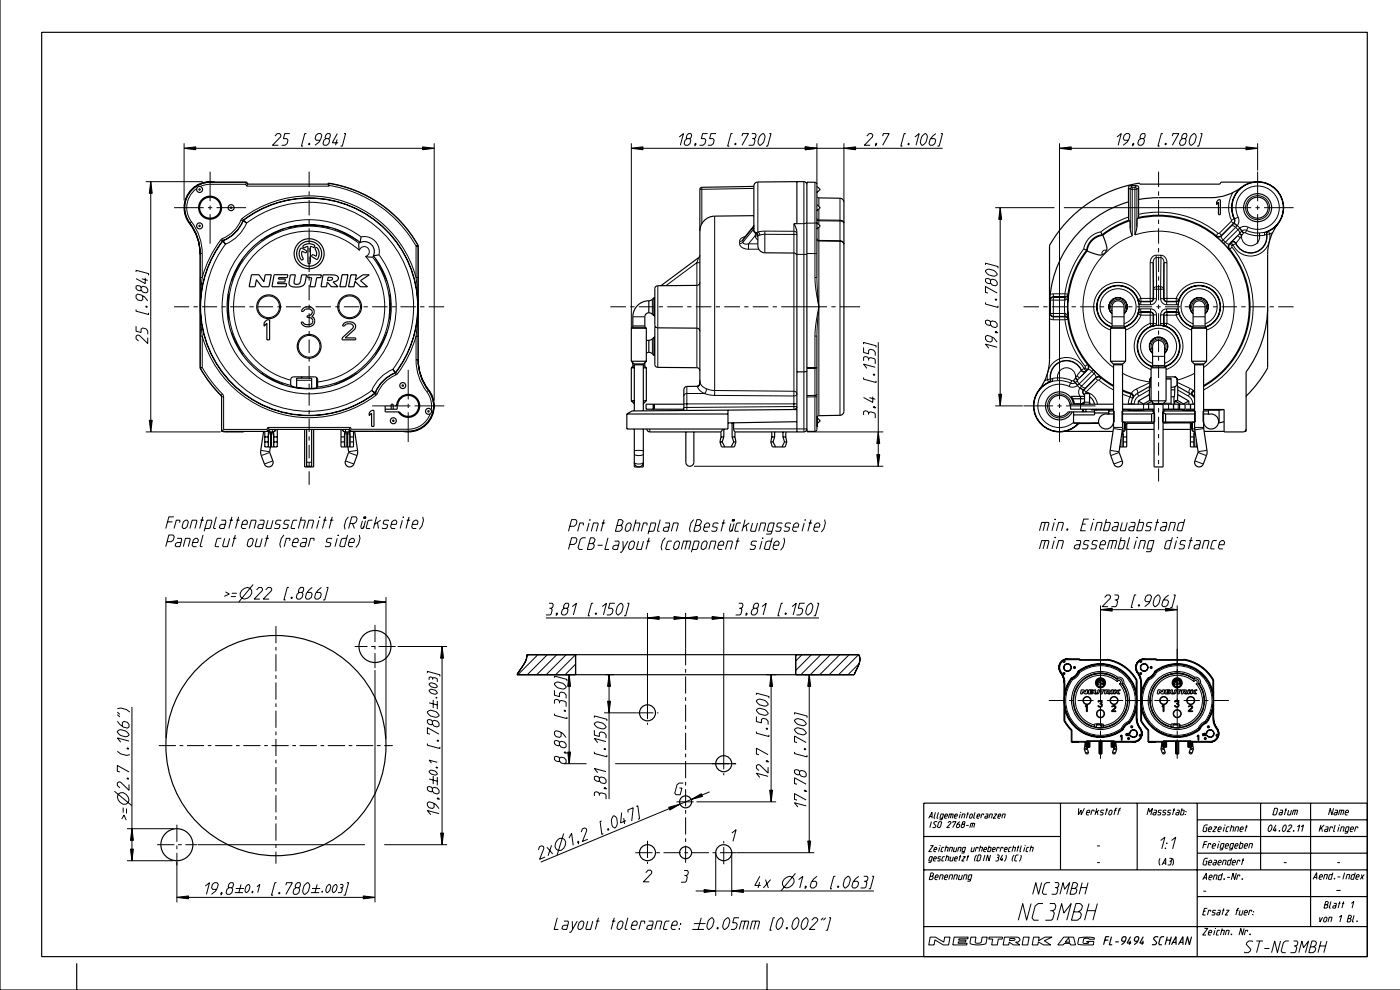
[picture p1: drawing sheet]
<svg xmlns="http://www.w3.org/2000/svg" width="420mm" height="297mm" viewBox="0 0 420 297" stroke-linecap="round" stroke-linejoin="round" font-family="sans-serif">
<g fill="none" stroke="#000" stroke-width=".35">
<path d="M0 0v296.7h419.9M12.5 9.7h397.5v277h-397.5zM59.2 56.1l.3-.2a.86 .86 0 0 1 1.2 .7 .86 .86 0 0 1-.9 1 .86 .86 0 0 1-.8-1.1zM64.5 54.6a7.9 7.9 0 0 0-8.4 4 7.9 7.9 0 0 0 1.3 9.2 15 15 0 0 1 2.6 8.4M74 54.6l-.3 .6M74.3 55.2l-.3-.6h-11a7.7 7.7 0 0 0-7.1 4.7 7.7 7.7 0 0 0 1.6 8.4 15 15 0 0 1 2.5 8.3v34.3l2.9 4.4 3.4 3.8M74.3 55.2l-.3 .6M74.3 55.2h24M98.3 55.2l.2-.3a37.1 37.1 0 0 1 26.9 18.8v34.2a16.7 16.7 0 0 0 3.8 10.3 7.6 7.6 0 0 1-6.8 11.1h-17.5l-.2-.6M98.3 55.2l.4 .6M98.5 54.9l.3 .7M226.1 55.9l-15.7 .2-.5 .4v58.2l-.3 .7-.5 .4"/>
<path d="M239 54.4l-11.8 .1-.9 .5-.2 .7v13l.1 .7 1 1 .1 3.3a2.1 2.1 0 0 0 2 2.1h8.8l.5 .2 .3 .5M239 54.4l2.4 .1 .5 .7M239 54.4v12.6h-.9l.6 1.4 .3 1.3v59.7M244.9 55.9l1 .9-.9 .9M245 55.9v27.3M245 55.9l-.1-.9-.3-.3-2.6-.1v74.7h2.4l.4-.2 .2-.4v-28M245.1 59l.4 .3 6.8 .2 .5 .4 .3 .7v62.7l-.3 .7-.5 .4-6.8 .2-.4 .2-.1 .4M339 55.6l-.5 .2-.1 .4v9.8l.4 .2 .2 2.8 .5 1.7M339 55.6h1.9l.5 .4v3.8M339 55.6h.1M339.5 56.1l-.4 .2-.2 .4M365.4 59.8h.5v4.5h-.5v-3.7l-.6 .7v-.8z"/>
<path d="M372.3 56.1a15 15 0 0 1-9.2 3.1h-16.4l-5.3 .6v5.3l-.4 .5-.1 2.6-.6 2.2M375.6 54.6h-9.5l-.3 .6h-24l-.2-.3a37.1 37.1 0 0 0-26.9 18.8v33.9a15 15 0 0 1-3.1 9.2M86.6 68.2h.2a24.5 24.5 0 0 1 11.6-.1l.4 .1M90.2 74.4h.4l1.3 1-.3 .4-1-.5a2.56 2.56 0 0 0 .3 2.2l-.3 .4a2.53 2.53 0 0 1-.4-3.5zM91 73.6a2.54 2.54 0 0 1 3.4 .2 .61 .61 0 0 1-1.1 .1l-.2-.1v4.9l-.4 .3-.4-.3v-4.9l-1.1 .5-.3-.2zM94.5 74.3a.78 .78 0 0 1 .9 .2 .78 .78 0 0 1 .2 .8 1.8 1.8 0 0 1-.7 2.4l-1.3-.7-.1-.3 .3-.4 1 .5a2.56 2.56 0 0 0-.3-2.3zM107.8 75l-.2-1.1a1.07 1.07 0 0 1 .2-1.2 1.07 1.07 0 0 1 1.1-.3 3 3 0 0 1 2.9 1.4 3 3 0 0 1-.1 3.3l-2.1-.3M108.3 71l-.3 1.7a24.6 24.6 0 0 0-39.3 13.8 24.6 24.6 0 0 0 29.5 29.4 24.6 24.6 0 0 0 13.8-39.3l1.6-.2M209.9 76.5l-.4 .7-11.3 8.4M226.1 67.6l-3.1 3.9M226.1 64.6l-11.8 .2a4.5 4.5 0 0 0-4.4 4.5M245 66.8l.9 .9-.9 .9"/>
<path d="M245 61.3l.9 .9-.9 .9M330.1 69.5l.9 1.7a6.4 6.4 0 0 1 .9 3.7l-.5 1-1 .5a9.2 9.2 0 0 1-4.6-1.4l-.8-.4M338.4 60.5a32.7 32.7 0 0 0-23.7 31.4M345.8 78.7v10.7M349 78.7v10.7M369.1 72.8l-.3 .3M369.8 67l-3.5 3.5M370.1 65.6a7.8 7.8 0 0 1 3.7-10.4 7.8 7.8 0 0 1 10.4 3.7 7.8 7.8 0 0 1-3.8 10.4M370.2 65.6a7.7 7.7 0 0 1 3.8-10.4 7.7 7.7 0 0 1 10.3 4.3 7.7 7.7 0 0 1-4.8 10M379.9 70.3a4.9 4.9 0 0 1-3.5 5.3 4.9 4.9 0 0 1-5.8-2.6M380.3 62.2a3.1 3.1 0 0 0-4.9-2.6 3.1 3.1 0 0 0 .5 5.5 3.2 3.2 0 0 0 4.4-2.9M381.3 62.2a4.2 4.2 0 0 1-6.1 3.8 4.2 4.2 0 0 1-.6-7.1 4.2 4.2 0 0 1 6.6 2.6l.1 .7"/>
<path d="M383.3 67a15 15 0 0 0-3.2 9.2v34.1l-2.3 3.6-4.1 5.1M60 83.2l.1 8.7M75.4 82.3h2.2l1.5 2.1 .4-2.1h1.9l-.8 3.6h-2.1l-1.6-2.1-.4 2.1h-1.8zM80 95.8h.9v6h-.9v-4.9l-.8 .9v-1.1zM82.2 82.3h4.1l-.2 .9h-2.6v.4h2.1l-.2 .9h-2.1l-.1 .5h2.7l-.1 .9h-4.3zM87.1 82.4h1.5l-.4 1.8a.93 .93 0 0 0 .8 1.1 .93 .93 0 0 0 1.1-.9l.4-2h1.4l-.4 2.3a2.48 2.48 0 0 1-3 1.3h-.3a1.23 1.23 0 0 1-1.5-1.2zM91 92.3a1.97 1.97 0 0 1 2-.3 1.97 1.97 0 0 1 1.2 1.6l-.3 .9-.4 .4a1.61 1.61 0 0 1 .8 1.8 1.61 1.61 0 0 1-1.5 1.2 2.03 2.03 0 0 1-2.5-1.4h.6a1.74 1.74 0 0 0 2.9 0v-.5a1.3 1.3 0 0 0-1.7-.9v-.5a1.26 1.26 0 0 0 1.6-1.3 1.56 1.56 0 0 0-2.7 0h-.6zM92.4 82.4h4l-.2 .8h-1.2l-.6 2.7h-1.5l.6-2.7h-1.3zM96.9 82.4h2.3a2.36 2.36 0 0 1 2.3 .8l-.3 .8-1.3 .5 1.5 1.4h-2l-1.3-1.4-.2 1.4h-1.6zM98.4 83.1h.3a.53 .53 0 0 1 .8 .1 .53 .53 0 0 1-.1 .7l-1.2 .2zM102.6 82.3h1.7l-.6 3.6h-1.8zM103.3 96.8a2.07 2.07 0 0 1 3.4 1.1l-.4 .8-2.8 2.6h3.2v.5h-4.1v-.5l3.2-2.9 .2-.5a1.52 1.52 0 0 0-2.7-.2h-.6z"/>
<path d="M105.2 82.4h1.7l-.4 1.6 2.3-1.6h1.9l-2.6 1.7 2.1 1.8h-2.1l-1.6-1.6-.4 1.6h-1.6zM125.4 83.2v17.5M189.3 98.4v9.9M189.3 98.4h4.5M193.8 98.4v9.9M194.6 93.7a1.2 1.2 0 0 0-1.2 1.2v2.8l.4 .7M194.6 90.1a4.8 4.8 0 0 0-4.8 4.8v2.8l-.5 .7M194.6 93.7l.8 .3 .7 .6M194.6 90.1v3.6M196.1 89.2l-.7 .7-.8 .2M196.1 94.6h.3M196.1 89.2v5.4"/>
<path d="M196.1 89.2h.3M196.5 97.9l-.1 .5v10.8a.9 .9 0 0 0 .8 .9l11.8 .1a.9 .9 0 0 1 .9 .9M209.9 84.6a.9 .9 0 0 1-.9 .9l-11.8 .1a.9 .9 0 0 0-.8 .9v10.8a.9 .9 0 0 0 .8 .9l11.8 .1a.9 .9 0 0 1 .9 .9M315 93.9a.9 .9 0 0 0 .9 .9h3.4M315.9 89h3.4M319.3 88.9h-3.5a.9 .9 0 0 0-.8 .9v4.2a.9 .9 0 0 0 .9 .9h3.4M333 98.4h4.5M333 98.4v9.9M333.3 98.1l.2-.4v-5.8a1.8 1.8 0 0 1 1.8-1.8 1.8 1.8 0 0 1 1.8 1.8v5.8l.4 .7M333.3 98.1l-.3 .3M333.4 98a6.3 6.3 0 0 1-3.3-9.7 6.3 6.3 0 0 1 10.3 0 6.3 6.3 0 0 1-3.3 9.7M333.5 94a2.76 2.76 0 0 1-.2-4 2.76 2.76 0 0 1 4 0 2.76 2.76 0 0 1-.2 4"/>
<path d="M333.5 93.9a2.7 2.7 0 0 1-.2-3.8 2.7 2.7 0 0 1 3.9 0 2.7 2.7 0 0 1-.1 3.8M337.5 98.4v9.9M341.2 89.8l.3 1.4M341.3 89.7a6.4 6.4 0 0 0-10.7-2.2 6.4 6.4 0 0 0 2.7 10.5M341.3 94.1a6.4 6.4 0 0 1-4.1 3.9M341.5 92.6l-.3 1.5M342.1 93.5h2.9M342.1 90.4h2.9M342.1 93.5h2.8M342.1 90.3h2.8M345.2 97.8a6.4 6.4 0 0 0-4.2 6.1 6.4 6.4 0 0 0 4.5 6M345.8 94.4v2.5"/>
<path d="M345.9 86.7v2.8M345.9 94.4v2.6M346.7 97.5l-1.4 .3M348.1 97.5l1.4 .3M348.9 86.7v2.8M348.9 94.4v2.6M349 94.4v2.5M349.6 97.8a6.4 6.4 0 0 1 4.2 6.1 6.4 6.4 0 0 1-4.5 6M349.8 93.5h3M349.8 90.4h3M349.9 93.5h2.8M349.9 90.3h2.8"/>
<path d="M353.3 92.6l.3 1.5M353.5 94.1a6.4 6.4 0 0 0 4.1 3.9M353.5 89.7a6.4 6.4 0 0 1 10.7-2.2 6.4 6.4 0 0 1-2.7 10.5M353.6 89.8l-.3 1.4M357.3 98.4l.5-.7v-5.8a1.8 1.8 0 0 1 1.8-1.8 1.8 1.8 0 0 1 1.8 1.8v5.8l.4 .7M357.3 98.4h4.5M357.3 98.4v9.9M357.8 94a2.76 2.76 0 0 1-.2-4 2.76 2.76 0 0 1 4 0 2.76 2.76 0 0 1-.2 4M357.8 93.9a2.7 2.7 0 0 1-.2-3.8 2.7 2.7 0 0 1 3.9 0 2.7 2.7 0 0 1-.1 3.8M361.4 98a6.3 6.3 0 0 0 3.3-9.7 6.3 6.3 0 0 0-10.3 0 6.3 6.3 0 0 0 3.3 9.7M361.8 98.4v9.9M380.1 91.9a32.7 32.7 0 0 1-6.4 19.5v17.9h-.4"/>
<path d="M66.3 118.5l.2 .4v10.4M66.3 118.5l.2 .5M87.2 113.8a.9 .9 0 0 1 .9-.9h6.2a.9 .9 0 0 1 .9 .9v2.2a6.8 6.8 0 0 1-3.9 .4 7 7 0 0 1-4.1-1v-1.6M89 116.1v-2.8h4.5v3.1M90.5 112.9v.4M95 113.2v2.9M125.4 107.6a16.7 16.7 0 0 0 3.9 10.5 7.8 7.8 0 0 1-.7 8.2 7.8 7.8 0 0 1-7.7 3M189.3 108.3l.9 1.1v13.8M189.3 110.2v9.9M189.3 110.2h.9M189.3 108.3h4.5M189.8 108.7l-.1 1-.4 .5"/>
<path d="M192.9 110.2h.9M193.4 108.7v1l.4 .5M193.8 108.3l-.9 1.1v13.7M193.8 110.2v9.9M194.6 102h-.8M194.6 105.6l.8 .2 .7 .7M194.6 105.6l-.8 .3M194.6 102v3.6M196.1 101.1l-.7 .6-.8 .3M196.1 101.1v5.4M196.1 106.5h.3M196.1 101.1h.3"/>
<path d="M209.1 115.8h-3.3l-.6 .5-.1 6.7M209.9 113.9a1.3 1.3 0 0 1-.8 1.9M242 111.1l-.7 .3h-2.3M314.4 114.6a7.8 7.8 0 0 0-2.9 11.7 7.8 7.8 0 0 0 12.1 .7l5.9-.1M315.3 114.3a7.7 7.7 0 0 0-4.1 11.4 7.7 7.7 0 0 0 12 1.4M321.7 119.5h3.5M324 118.8v.7M324.2 110.9a4.9 4.9 0 0 0-5.8-2.7 4.9 4.9 0 0 0-3.4 5.4M324.8 117l-.1 .8 .5 .5M325.2 118.8h-4l.9 1.7 .1 .5h-.3M326 110.8l-.3 .3M326.7 118.9l1 .9 .5 1.3"/>
<path d="M328.5 113.4l-3.5 3.5M333 108.3l.9 1.1v18.7l-1 7.3 1.1 3.7a1.35 1.35 0 0 0 1.7 .8 1.35 1.35 0 0 0 .8-1.8l-.9-2.7 1-7.1v-18.9l.9-1.1M333 108.3h4.5M344.7 118.3v1.7M344.7 118.3l-3.4 1.9M344.7 115.8v2.5M344.7 120l.5 .1M344.7 120l-1.8 1.1M345.2 113.1a1.6 1.6 0 0 0-.4 1.8v.9l-3.8 2.1-.9 .8-.6 1.1-.3 1.3M345.2 113.2l-.3 .4v.9v1.5l.3 .1M345.2 110.2l.4-.7v-5.7a1.8 1.8 0 0 1 1.8-1.8 1.8 1.8 0 0 1 1.8 1.8v5.7l.5 .7M345.2 110.2h4.5"/>
<path d="M345.2 110.2v9.9M345.5 109.8a6.3 6.3 0 0 1-3.2-9.7 6.3 6.3 0 0 1 10.2 0 6.3 6.3 0 0 1-3.2 9.7M345.6 105.9a2.76 2.76 0 0 1-.2-4 2.76 2.76 0 0 1 4 0 2.76 2.76 0 0 1-.2 4M345.6 105.8a2.7 2.7 0 0 1-.1-3.9 2.7 2.7 0 0 1 3.9 0 2.7 2.7 0 0 1-.2 3.9M349.7 112.9h2.4M349.7 110.2v9.9M349.7 113.3h1.5v7.8M351.2 116.8h1.1M352 118.9v2.2M352.1 112.9a1.59 1.59 0 0 1 .9 1.9l-.1 .7-.6 .4M352.1 112.9a.9 .9 0 0 1 .9 .9M352.3 116.8l-.1 2.1h-1"/>
<path d="M352.3 115.9v.9M352.3 115.9l-1.1 .2M353 113.9l.1 1.9 4 2.4 1.1 1.2M353 113.8v.1M353.1 120l-.8 .2M353.1 120l1.8 1.1M353.1 115.8l.1 2.5M353.2 118.3l3.3 1.9M353.2 118.3l-.1 1.7M357.3 108.3l.9 1.1v18.7M357.3 108.3h4.5M357.5 118.5h.1"/>
<path d="M361.8 108.3l-.9 1.1v18.7M66.5 129.3h14M66.9 129.3l6.2 .1M67.1 128.7l-.6 .6M72.9 129.3l.1 .1M73.1 129.3v.1M79 129.3l-.8 6.1 1.1 3.7a1.35 1.35 0 0 0 1.7 .8 1.35 1.35 0 0 0 .8-1.8l-.9-2.6 .2-1.6M79.4 132.4h1M79.4 130.9h1M80.1 128.7l.4 .6M80.3 128.1l.4 .6M80.4 132.4l.1 1.5"/>
<path d="M80.4 130.9v1.5M80.7 128.7h24M80.7 128.7l-.2 .6M80.9 129.4l-.4 .4-.1 1.1M81.6 129.4l.5 .5v1M82.1 130.9h1M82.1 130.9v1.5M82.1 132.4h1M82.1 132.4v1.5M82.7 128.7l-.6 .7-1.9-.1M83.1 128.7v5.2h-3.7v-4.6M91.4 128.7v11.2h2.7v-11.2"/>
<path d="M92 128.7v11h1.5v-11M102.3 128.7v5.2h3.7v-4.6M102.3 132.4h1M102.3 130.9h1M102.7 128.7l.2 .5 .5 .2 1.8-.1-.5 .1M103.3 132.4v1.5M103.3 130.9v1.5M103.8 129.4l-.5 .5v1M104.7 129.5l.2 .4 .1 1M105 130.9h1M105 130.9v1.5M105 132.4h1"/>
<path d="M105 132.4l-.1 1.5M105.1 128.1l-.4 .6M105.3 128.6l-.4 .6M106.4 129.3l.9 6.1-1.2 3.7a1.35 1.35 0 0 1-1.7 .8 1.35 1.35 0 0 1-.8-1.8l.9-2.6-.2-1.6M110.7 123.7l.7-.7h.7v4.8h-.7v-4l-.7 .7zM115.5 121.6h2.9l.5-.2a3.5 3.5 0 0 1 4.6-3.2 3.5 3.5 0 0 1 1.7 5.3 3.5 3.5 0 0 1-5.6 .2l-.5-.3h-3.6zM117.3 122.6v-1.5h.6v1.5M119 121.1l.1 1.5h-3.6M119.1 121.5h.1a3.2 3.2 0 0 1 3.9-3 3.2 3.2 0 0 1 2 4.6 3.2 3.2 0 0 1-5 .7l-.3-.4h-.5M127.9 122.6a.94 .94 0 0 1 1-.1 .94 .94 0 0 1 .5 .9l-.1 .3a.9 .9 0 0 1-1.3 .3 .9 .9 0 0 1-.1-1.4zM188 124.1h30.3M189.3 120.1l.9 1.1"/>
<path d="M189.3 120.1h.9M190.2 138.6a1.35 1.35 0 0 0 1.4 1.3 1.35 1.35 0 0 0 1.3-1.3M190.2 128.6v11.3h2.7v-11.3M192.9 120.1h.9M193.8 120.1l-.9 1.1M194 128.6a.9 .9 0 0 0 .9 .8h21.2l.5-.8M195.9 121.1v1.5M196.2 121.1v1.5h8.9M205.1 121.1h-11.4v1.5h2.4M205.7 129.4v9.1a1.2 1.2 0 0 0 1.2 1.2 1.2 1.2 0 0 0 1.2-1.2v-9.1M215.9 132.4l.5 1.5h3.8l.5-1.5M215.9 132.4h.7"/>
<path d="M216.1 129.4l.1 1.5M216.2 130.9h.8M216.2 130.9l-.3 1.5M216.6 132.4l.7 1.5M217 128.6v2.3M217 130.9l-.4 1.5M218.3 122.9v5.7h-30.3v-4.5M219.5 130.9h.9M219.5 130.9l.5 1.5M219.5 126.7v4.2M220 126.7v2l.5 .7M220 132.4h.7"/>
<path d="M220 132.4l-.8 1.5M220.4 130.9l.3 1.5M220.5 129.4l-.1 1.5M231.1 132.4l.5 1.5h3.9l.4-1.5M231.1 132.4h.7M231.3 129.4l.1 1.5M231.4 130.9h.9M231.4 130.9l-.3 1.5M231.8 132.4l.8 1.5M232.3 129.4v1.5M232.3 130.9l-.5 1.5M234.8 130.9h.8"/>
<path d="M234.8 130.9l.5 1.5M234.8 129.4v1.5M235.3 132.4h.6M235.3 132.4l-.8 1.5M235.6 130.9l.3 1.5M235.7 129.4l-.1 1.5M239 126.4l-20.7 .3M239 122.7l-49.5 .5-1.5 .9M239 121.8a.9 .9 0 0 1-.9 .9M242 128.5a.9 .9 0 0 1-.9 .9h-20.6M245.1 125.3l.8 .8-.8 .8M245.1 124.8l-.1 3"/>
<path d="M319.2 129.3h14.6M320.8 121.1h13.1M321 121.5h-.1a3.2 3.2 0 0 0-4.3-2.8 3.2 3.2 0 0 0-1.4 4.9 3.2 3.2 0 0 0 5.1-.2h7.9M321 121.1v1.5h12.9M321.9 121.1a4.2 4.2 0 0 0-6-3.2 4.2 4.2 0 0 0-1.1 6.7 4.2 4.2 0 0 0 6.7-1.2M321.9 126.8h7.6M321.9 123.4v3.4h1.9M324.6 121.1l.4-.1 .2-.5v-2.5h1.5l-.1 3.1M324.6 122.6v.8M324.8 122.6v.8M324.9 122.6v.8M325.2 120.4l-.8 .6h-2.2"/>
<path d="M325.2 120.4l-.5 .5-.7 .1h.9M325.6 122.6v.8M327.2 122.8l5.3 .1v1.3a2.25 2.25 0 0 0-3 1.5 2.25 2.25 0 0 0 1.8 2.8 2.25 2.25 0 0 0 2.6-2h.2M328.2 122.8v1.5h-6.3M328.2 123.8h4.3M328.6 122.6l.5 .2h-1M329.1 122.7h4.8M332.5 124.1h1.6M332.5 123.2h1.6v3.3M333.8 126.9h.1M336.5 124.1h8.8M336.5 126.5h8.8"/>
<path d="M336.6 122.6h9.5M336.6 121.1h9.5M336.6 126.5h.5M336.8 130.9h1.1M336.8 130.9v1.5M336.8 132.4h1.1M336.8 132.4v1.5M337.1 126.5l.4 .4M337.1 126.5v2M337.5 126.9l-.1 2-.4 .4-.5 .1 .3 .5v1M337.5 126.9h.4M337.9 126.9v7h-2.1"/>
<path d="M337.9 128.7h8.2M337.9 126.9h8.2M338 126.9l-.1 .3M338.7 122.6l-2.1 .1M339.1 122.6l-.8 .4h3M341.3 120.2l1.7 .9M341.3 120.2v.9M341.3 122.6v.4M342.9 123h-1.6M342.9 122.6v.4M343.4 122.7h2.7M343.4 122.6v.1"/>
<path d="M343.4 122.7l-.5 .3M344.4 121.1v1.5M345.2 120.1l.9 1.1v18.7h2.7v-18.7l.9-1.1M345.2 120.1h4.5M345.3 124.1v2.4M345.3 120.3l-1.4 .8M345.5 120.5v.6M345.8 123h.3M345.8 123.2h-9.3v3.3M345.8 123l.3 .5M345.8 123.2l.2 .4M345.8 123v.2"/>
<path d="M345.8 120.7v.4M346 123.6l.2 .3v2.6h-.9M346 123.6l-.7 .5M348.8 128.7h8.2M348.8 123h.3M348.8 121.1h6.6v1.5h-6.6M348.8 122.7h5.6M348.8 123.6l-.2 .3v2.6h.9M348.8 123.6l.7 .5M349.1 123.2h9.3v3.3M349.1 123v.2M349.1 123.2l-.3 .4"/>
<path d="M349.1 123l-.3 .5M349.5 124.1h8.9M349.5 126.5h8.9M349.5 124.1v2.4M351.9 121.1v1.5M352.3 120.2l1.7 .9M352.3 120.2v.9M353.7 121.1v1.5M354.4 122.7l.5 .3M354.4 122.6v.1M354.9 123h1.6M354.9 122.6v.4"/>
<path d="M355.5 122.6h2.7M355.5 121.1h2.7M356.5 123h1.7M356.5 120.2v.9M356.5 122.6v.4M356.5 120.2l-1.7 .9M357 132.4h1M357 130.9h1M357 126.7l-8.2 .1M357 121.1v1.5M357.4 126.7v2.1l.3 .5 .7 .2-.4 .4v1M357.4 126.7h-.4v7.2h2"/>
<path d="M357.5 126.5v2M357.5 126.5l-.1 .2M358 132.4v1.5M358 130.9v1.5M358.2 128.1l.1 .7M358.2 126.5h-.7M360.8 124.1h1.6M360.9 128.1v.3M360.9 126.7h.1M360.9 122.7h6.2M360.9 128.4l1.1 7-1.2 3.7a1.35 1.35 0 0 1-1.7 .8 1.35 1.35 0 0 1-.8-1.8l1-2.7-1-6.6M361.1 129.3h6"/>
<path d="M362.4 123.2h-1.6v3.3M365.4 126.7h.2M365.6 122.9h-3.2v1.3a2.25 2.25 0 0 1 2.9 1.5 2.25 2.25 0 0 1-1.8 2.8 2.25 2.25 0 0 1-2.6-2h-.1M365.6 122.9v3.8M367.1 122.7v6.7h5.7a.9 .9 0 0 0 .9-.9M367.1 126.4l-1.5 .3M367.1 122.7l-1.5 .2M158 196.2h14.6v6v-6M158 196.2h99.5a4.9 4.9 0 0 1-.8 4.8l-.5 1.2h-101.2l.8-1.2a8.2 8.2 0 0 0 2.2-4.8zM238.6 196.2v6M318.8 198l.3-.1a.28 .28 0 0 1 .2 .4 .28 .28 0 0 1-.4 .1 .28 .28 0 0 1-.1-.4zM320.6 197.5a2.66 2.66 0 0 0-2.9 1.4 2.66 2.66 0 0 0 .7 3.2l.6 1.5 .1 1.1"/>
<path d="M323.8 197.5l-.2 .2M323.8 197.5h.1M323.9 197.7l-.1-.2h-3.7a2.62 2.62 0 0 0-2.4 1.7 2.62 2.62 0 0 0 .7 2.8l.4 1 .3 1.6v11.4l2.1 2.9M323.9 197.7l-.1 .2M323.9 197.7h8M331.9 197.7l.1 .2M331.9 197.6h.1M331.9 197.6v.1M331.9 197.6a12.5 12.5 0 0 1 9 6.2v11.5a6.7 6.7 0 0 0 1.4 3.7 2.55 2.55 0 0 1-2.4 3.4h-5.8M331.9 197.6l.1 .2M341.8 198l.3-.1a.28 .28 0 0 1 .2 .4 .28 .28 0 0 1-.4 .1 .28 .28 0 0 1-.1-.4zM343.6 197.5a2.66 2.66 0 0 0-2.9 1.4 2.66 2.66 0 0 0 .7 3.2l.6 1.5 .1 1.1"/>
<path d="M346.8 197.5l-.2 .2M346.9 197.7l-.1-.2h-3.7a2.62 2.62 0 0 0-2.4 1.7 2.62 2.62 0 0 0 .7 2.8l.6 1.5 .1 1.1v11.4l2.1 2.9M346.9 197.7l-.1 .2M346.9 197.7h8M354.9 197.7l.1 .2M354.9 197.6h.1M354.9 197.6a12 12 0 0 1 9 6.3v11.4a6.7 6.7 0 0 0 1.4 3.7 2.55 2.55 0 0 1-2.4 3.4h-5.8l-.1-.2M354.9 197.6v.1M354.9 197.6l.1 .2M319.1 207v2.9M321.2 218.8v3.6M324.2 206.7h.8l.5 .7 .1-.7h.6l-.2 1.2h-.7l-.6-.7-.1 .7h-.6z"/>
<path d="M325.8 211.2h.2v2h-.2v-1.6l-.3 .3zM326.5 206.7h1.4l-.1 .3h-.9l.7 .2v.3l-.8 .1h.9v.3h-1.4zM328 202a8.2 8.2 0 0 1 4 0M328.1 206.7h.5l-.1 .9 .3 .1 .3-.1 .1-.9h.5l-.3 1.1a.78 .78 0 0 1-.9 .2 .78 .78 0 0 1-.5-.6zM328.2 217.2v.1M328.2 217.1l2.5-.1 .1 .9-.8 .2-1.6-.2-.2-.1zM328.7 218v-.9h1.6v1M329.1 204.1l.6 .3h-.4v.9l-.3-.5zM329.2 216.9v.2M329.4 210.1a.59 .59 0 0 1 .9-.1 .59 .59 0 0 1 0 .9 .64 .64 0 0 1-.2 1.1 .64 .64 0 0 1-.9-.5l.3 .1a.47 .47 0 0 0 .6 .1 .47 .47 0 0 0 .2-.6l-.5-.1 .4-.3a.42 .42 0 0 0-.2-.6 .42 .42 0 0 0-.6 .3h-.2zM329.4 203.8l.6-.2 .5 .2-.1 .2-.3-.1-.1 1.7-.1-1.7-.4 .1zM329.9 206.7h1.3v.3h-.4l-.2 .9h-.5l.2-.9h-.5z"/>
<path d="M330.6 204l.4 .4a.44 .44 0 0 1 .1 .5 .44 .44 0 0 1-.4 .3l-.4-.3h.4zM330.8 217v1M331.4 206.7l1.1 .1a.38 .38 0 0 1 .4 .4 .38 .38 0 0 1-.5 .3l.5 .4h-.7l-.4-.4-.1 .4h-.5zM331.9 207l.4 .2-.5 .1zM333.3 206.7h.6l-.2 1.2h-.6zM333.5 211.5a.61 .61 0 0 1 .8-.1 .61 .61 0 0 1 .2 .8l-.9 .8h1v.2h-1.3l1.1-1.1a.43 .43 0 0 0-.3-.5 .43 .43 0 0 0-.6 .3h-.2zM334.2 206.7h.5l-.1 .6 .8-.6h.6l-.9 .6 .7 .6h-.7l-.5-.5-.1 .5h-.6zM335 204.3v-.5a.85 .85 0 0 1 1.2-.1 .85 .85 0 0 1-.1 1.3l-.5-.1M335.2 203l-.1 .5a8.2 8.2 0 0 0-13.1 4.6 8.2 8.2 0 0 0 9.8 9.8 8.2 8.2 0 0 0 4.6-13.1l.6-.1M338.8 219.7l-1.2 .1v.6h1.4a1.04 1.04 0 0 0 1.7 0 1.04 1.04 0 0 0-.5-1.6 1.04 1.04 0 0 0-1.4 1M338.8 219.7h.1M338.8 219.7a1.15 1.15 0 0 1 1.6-.9 1.15 1.15 0 0 1 .4 1.8 1.15 1.15 0 0 1-1.8-.1l-.2-.1"/>
<path d="M338.8 219.7v.5h-1.2M340.9 209.9v3M340.9 215.2a6.8 6.8 0 0 0 1.5 3.8 2.6 2.6 0 0 1-3 3.4M342.1 207v2.9M344.2 218.8v3.6M347.2 206.7h.8l.5 .7 .1-.7h.6l-.2 1.2h-.7l-.6-.7-.1 .7h-.6zM348.8 211.2h.2v2h-.2v-1.6l-.3 .3zM349.5 206.7h1.4l-.1 .3h-.9l.7 .2v.3l-.8 .1h.9v.3h-1.4zM351 202a8.2 8.2 0 0 1 4 0M351.1 206.7h.5l-.1 .9 .3 .1 .3-.1 .2-.9h.4l-.3 1.1a.78 .78 0 0 1-.9 .3 .78 .78 0 0 1-.5-.7zM351.2 217.2v.1M351.2 217.1l2.3-.2 .4 .3a.62 .62 0 0 1-.1 .8 .62 .62 0 0 1-.8 .1l-1.6-.2-.2-.1z"/>
<path d="M351.7 218v-.9h1.6v1M352.1 204.1l.6 .3h-.4v.9l-.3-.5zM352.2 216.9v.2M352.4 210.1a.6 .6 0 0 1 .9-.1 .6 .6 0 0 1 0 .9 .64 .64 0 0 1-.2 1.1 .64 .64 0 0 1-.9-.5l.3 .1a.47 .47 0 0 0 .6 .1 .47 .47 0 0 0 .2-.6l-.5-.1 .4-.3a.42 .42 0 0 0-.2-.6 .42 .42 0 0 0-.6 .3h-.2zM352.9 206.7h1.3v.3h-.4l-.2 .9h-.5l.2-.9h-.5zM353.1 203.9l.4 .1a.63 .63 0 0 0-1.1-.2l.1 .2 .4-.1v1.6h.2M353.1 203.9v1.6M353.6 204l.4 .4a.44 .44 0 0 1 .1 .5 .44 .44 0 0 1-.4 .3l-.4-.3h.4zM353.8 217v1M354.4 206.7l1.1 .1a.37 .37 0 0 1 .4 .4 .37 .37 0 0 1-.5 .3l.5 .4h-.7l-.4-.4-.1 .4h-.5zM354.9 207l.4 .2-.5 .1zM356.3 206.7h.6l-.2 1.2h-.6z"/>
<path d="M356.5 211.5a.61 .61 0 0 1 .8-.1 .61 .61 0 0 1 .2 .8l-.9 .8h1v.2h-1.3l1-1.1a.43 .43 0 0 0-.2-.5 .43 .43 0 0 0-.6 .3h-.2zM357.2 206.7h.5l-.1 .6 .8-.6h.6l-.9 .6 .7 .6h-.7l-.5-.5-.1 .5h-.6zM358 204.3v-.5a.85 .85 0 0 1 1.2-.1 .85 .85 0 0 1-.1 1.3l-.5-.1M358.2 203l-.1 .5a8.2 8.2 0 0 0-13.1 4.6 8.2 8.2 0 0 0 9.8 9.8 8.2 8.2 0 0 0 4.6-13.1l.6-.1M361.8 219.7a1.15 1.15 0 0 1 1.6-.9 1.15 1.15 0 0 1 .4 1.8 1.15 1.15 0 0 1-1.8-.1l-.2-.1M361.8 219.7l-1.2 .1v.6h1.4a1.04 1.04 0 0 0 1.7 0 1.04 1.04 0 0 0-.5-1.6 1.04 1.04 0 0 0-1.4 1M361.8 219.7h.1M361.8 219.7v.5h-1.2M363.9 207v5.9M363.9 215.2a6.8 6.8 0 0 0 1.5 3.8 2.6 2.6 0 0 1-3 3.4M321.2 222.4h4.7M321.4 222.4h.1"/>
<path d="M321.4 222.2l-.2 .2M323.4 222.4h.1M323.5 222.4h.1M325.4 222.4l-.3 2 .4 1.2a.45 .45 0 0 0 .6 .3 .45 .45 0 0 0 .3-.6l-.3-.8v-.6M325.6 223.4h.3M325.6 222.9h.3M325.8 222.2l.1 .2M325.9 222l.1 .2M325.9 223.4v.5M325.9 222.9v.5M326 222.2h8M326 222.2l-.1 .2"/>
<path d="M326.1 222.4l-.2 .5M326.3 222.4l.2 .5M326.5 222.9h.3M326.5 222.9v.5M326.5 223.4h.3M326.5 223.4v.5M326.7 222.2l-.2 .2h-.7M326.8 222.2v1.7h-1.2v-1.5M329.5 222.2v3.7h.9v-3.7M329.8 222.2v3.7h.5v-3.7M333.2 222.2v1.7h1.2v-1.5M333.2 223.4h.3"/>
<path d="M333.2 222.9h.3M333.3 222.2l.2 .2h.5M333.5 223.4v.5M333.5 222.9v.5M333.7 222.5l-.2 .4M333.7 222.4h.1M334 222.5l.1 .4M334 222.2l.1 .2M334.1 222.9h.3M334.1 222.9v.5M334.1 223.4h.3M334.1 223.4v.5"/>
<path d="M334.1 222l-.1 .2M334.2 222.4h-.2M334.2 222.2l-.1 .2M334.6 222.4l.2 2-.3 1.2a.45 .45 0 0 1-.6 .3 .45 .45 0 0 1-.3-.6l.3-.8v-.6M336 220.5l.5-.2v1.6h-.3v-1.3l-.2 .2zM338.2 220.2v-.5h.2v.5M341.7 220.2l.4-.1v.5a.3 .3 0 0 1-.4 0 .3 .3 0 0 1 0-.4zM344.2 222.4h4.7M344.4 222.4h.2M344.4 222.2l-.2 .2M346.4 222.4h.1M346.5 222.4h.1"/>
<path d="M348.4 222.4l-.3 2 .4 1.2a.45 .45 0 0 0 .6 .3 .45 .45 0 0 0 .3-.6l-.3-.8v-.6M348.6 223.4h.3M348.6 222.9h.3M348.8 222.2l.1 .2M348.9 222l.1 .2M348.9 223.4v.5M348.9 222.9v.5M349 222.2h8M349 222.2l-.1 .2M349.1 222.4l-.2 .5M349.3 222.4l.2 .5M349.5 222.9h.3"/>
<path d="M349.5 222.9v.5M349.5 223.4h.3M349.5 223.4v.5M349.7 222.2l-.2 .2h-.7M349.8 222.2v1.7h-1.2v-1.5M352.5 222.2v3.7h1v-3.7M352.7 222.2v3.7h.6v-3.7M356.2 222.2v1.7h1.2v-1.5M356.2 223.4h.3M356.2 222.9h.3M356.3 222.2l.3 .2h.6M356.5 223.4v.5"/>
<path d="M356.5 222.9v.5M356.7 222.5l-.2 .4M356.7 222.4h.1M357 222.5l.1 .4M357.1 222.9h.3M357.1 222.9v.5M357.1 222.4h.1M357.1 223.4h.3M357.1 223.4v.5M357.1 222l-.1 .2M357.2 222.2l-.1 .1M357.6 222.4l.3 2-.4 1.2a.45 .45 0 0 1-.6 .3 .45 .45 0 0 1-.3-.6l.3-.8v-.6"/>
<path d="M359 220.5l.5-.2v1.6h-.3v-1.3l-.2 .2zM361.2 220.2v-.5h.2v.5M364.7 220.2l.4-.1v.5a.3 .3 0 0 1-.4 0 .3 .3 0 0 1 0-.4zM277 250.7h41M318 240.7v20M341 240.7v20M359 245.7h51M359 250.7h51M359 255.7h51M359 240.7v46M378 240.7v20M393 240.7v37"/>
<path d="M410 240.7h-133v46M277 260.7h133M277 277.7h133M359 268.7h51M23 288.7v8M230 288.7v8M331.3 281.7h1M332.6 280.7h-1l-.7 2.4M333.3 280.7l-.7 2.4h.9M334.4 282.3h1.1M337.3 282.1h-.7l-.3-.4 .2-.6 .4-.4h.5l.3 .4-.2 .6-.3 .7-.9 .7M339 281.9l-.4 1.2"/>
<path d="M339 280.7l-1 1.9h1.2M341.1 282.1h-.7l-.3-.4 .2-.6 .4-.4h.6l.2 .4-.2 .6-.3 .7-.9 .7M342.8 281.9l-.3 1.2M342.8 280.7l-1 1.9h1.2M347.3 280.9l-.8-.2-.5 .4-.1 .3 1 1-.1 .4-.5 .3-.8-.1M349 280.7h-.6l-.5 .4-.4 1.7 .2 .3h.7M349.8 281.7h1.2M350 280.7l-.6 2.4M351.2 280.7l-.6 2.4M351.3 283.1l1.3-2.4 .1 2.4M351.7 282.4h.9M353.4 283.1l1.3-2.4v2.4"/>
<path d="M353.8 282.4h.9M357.3 280.7l-.6 2.4-.6-2.4-.7 2.4"/>
<circle cx="59.9" cy="67.7" r=".9"/>
<circle cx="63" cy="62.2" r="3.5"/>
<circle cx="63" cy="62.2" r="3.2"/>
<circle cx="69.3" cy="62.2" r=".9"/>
<circle cx="92.7" cy="76" r="4.5"/>
<circle cx="92.7" cy="76" r="3.8"/>
<circle cx="80.6" cy="91.9" r="3.6"/>
<circle cx="104.9" cy="91.9" r="3.6"/>
<circle cx="92.7" cy="103.8" r="3.6"/>
<circle cx="120.8" cy="115.6" r=".9"/>
<circle cx="117.9" cy="126.1" r=".9"/>
<circle cx="112.4" cy="193.7" r="4.8"/>
<circle cx="194.2" cy="213.6" r="2.4"/>
<circle cx="319.1" cy="201.9" r=".3"/>
<circle cx="320.1" cy="200" r="1.15"/>
<circle cx="320.1" cy="200" r="1.05"/>
<circle cx="322.2" cy="200" r=".3"/>
<circle cx="325.9" cy="209.9" r="1.19"/>
<circle cx="330" cy="204.6" r="1.25"/>
<circle cx="330" cy="204.6" r="1.5"/>
<circle cx="330" cy="213.9" r="1.19"/>
<circle cx="334" cy="209.9" r="1.19"/>
<circle cx="339.4" cy="217.8" r=".3"/>
<circle cx="342.1" cy="201.9" r=".3"/>
<circle cx="343.1" cy="200" r="1.15"/>
<circle cx="343.1" cy="200" r="1.05"/>
<circle cx="345.2" cy="200" r=".3"/>
<circle cx="348.9" cy="209.9" r="1.19"/>
<circle cx="353" cy="204.6" r="1.25"/>
<circle cx="353" cy="213.9" r="1.19"/>
<circle cx="353" cy="204.6" r="1.5"/>
<circle cx="357" cy="209.9" r="1.19"/>
<circle cx="362.4" cy="217.8" r=".3"/>
<circle cx="82.7" cy="223.4" r="33"/>
<circle cx="217" cy="228.9" r="2.4"/>
<circle cx="338.4" cy="221.3" r=".3"/>
<circle cx="361.4" cy="221.3" r=".3"/>
<circle cx="53" cy="253.1" r="4.8"/>
<circle cx="194.2" cy="255.5" r="2.4"/>
<circle cx="205.6" cy="240.3" r="1.8"/>
<circle cx="205.6" cy="255.5" r="1.8"/>
<circle cx="217" cy="255.5" r="2.4"/>
</g>
<g fill="none" stroke="#000" stroke-width=".3">
<path d="M43.7 54.4h17.1M45.2 54.4l.4 3.5h-.8zM45.2 54.4v75M55.2 44.4l3.5-.4v.9zM55.2 42.9v17.2M55.2 44.4h75M59 56.5a7 7 0 0 0-1.6 10M60 55.9l1.5-.5 1.5-.2h10.7l.3 .6h24.7l.1-.2a36.9 36.9 0 0 1 26 18.1M63 51.4v8.9M74 54.6h-11a7.7 7.7 0 0 0-7 4.7 7.7 7.7 0 0 0 1.5 8.4 15 15 0 0 1 2.5 8.3v7.2h.6M82.4 40.8l.7-.8h.8l.4 .5-.2 .5-2.4 2.5h1.8M86.9 40h-1.5l-.4 1.5h1l.4 .5-.3 1-.6 .5h-1"/>
<path d="M91.9 40h-.5l-1 3.8h.5M92.7 43l.2 .2-.3 .2zM92.7 51.4v4.7M92.7 57.4v1.2M92.7 59.9v4.7M95.9 42h-1l-.4-.5 .3-1 .6-.5h.7l.4 .5-.3 1-.5 1-1.2 1M97.7 41.5l-.2-.2 .2-.8 .4-.5h.8l.2 .5-.2 .8-.4 .2 .4 .5-.3 1-.6 .5h-.8l-.4-.5 .3-1 .6-.5h.8M98.5 54.9a37.5 37.5 0 0 1 26.8 18.6M101.1 41.8l-.5 1.7M101.1 40l-1.4 2.8h1.7M103.1 40h.5l-1 3.8h-.5M126.7 44l3.5 .4-3.5 .5z"/>
<path d="M130.2 42.9v77.2M189.3 44.4l3.5-.4v.9zM189.3 44.4h93.4M189.3 42.9v55.5M203.7 41l1.2-1-.9 3.5M206 41.5l-.2-.2 .2-.8 .4-.5h.8l.2 .5-.2 .8-.4 .2 .4 .5-.3 1-.6 .5h-.8l-.4-.5 .3-1 .6-.5h.8M208.5 43h.2v.2l-.3 .2zM208.7 43.2l-.4 .6M209.9 56.7h.5M210.4 56.1v.6M210.4 56.7v10.4M212.2 40h-1.5l-.4 1.5h1l.4 .5-.3 1-.6 .5h-1"/>
<path d="M214.7 40h-1.5l-.4 1.5h1l.4 .5-.3 1-.6 .5h-1M219.7 40h-.5l-1 3.8h.5M220.5 43l.2 .1-.3 .3zM222.5 40.8l.2-.8h1.7l-1.9 3.5M225.4 40h1l.3 .5-.2 .8-.5 .2M225.5 41.5h.5l.4 .5-.3 1.3-.3 .2h-1.3M226.1 56.5l-15.7 .2M227.2 54.5v15M228.1 40.5l.6-.5h.2l.4 .5a2.69 2.69 0 0 1-1.3 3h-.2l-.4-.5-.1-.5 .4-1.5zM230.7 40h.5l-1 3.8h-.5M241.1 54.4v75M241.5 44l3.5 .4-3.5 .5z"/>
<path d="M244.4 54.6v28.6M245 42.9v12.3M245.5 59.3v2.5M245.8 56.6v.4M251.9 59.4v6.6M253.1 44.4l3.5-.4v.9zM253.1 42.9v17.7M259.9 40.8l.7-.8h.8l.3 .5-.1 .5-2.4 2.5h1.7M262.7 43l.2 .1-.3 .3zM262.9 43.2l-.5 .6M264.7 40.8l.2-.8h1.7l-1.9 3.5M271.6 40h-.5l-1 3.8h.5"/>
<path d="M272.4 43l.2 .1-.3 .3zM274.4 41l1.2-1-.9 3.5M276.7 40.5l.7-.5h.2l.4 .5a2.7 2.7 0 0 1-1.3 3h-.3l-.4-1 .4-1.5zM280.6 40l-.9 .8-.8 1-.3 1.2 .3 .5h.8l.6-.5 .3-1-.4-.5h-1.1M282.1 40h.5l-1 3.8h-.5M317.7 44.4l3.5-.4v.9zM317.7 44.4h59.4M317.7 42.9v76.8M335 41l1.2-1-.9 3.5M338.3 42h-1.1l-.4-.5 .3-1 .6-.5h.8l.3 .5-.7 2-1.3 1M338.4 56.2l.5 .5M338.9 56.7h2"/>
<path d="M338.9 56.7v11.8M339 55.6l.5 .5M339.5 56.1v14.6a22.7 22.7 0 0 0-5.6 39.4M339.5 56.1h.8M339.8 43l.2 .1-.3 .3zM340 43.2l-.4 .6M340.3 56.1v14.3a22.7 22.7 0 0 1 27.2 11.1 22.7 22.7 0 0 1-6.6 28.6M340.3 56.1l.4 .2 .2 .4M340.8 55.6l-.5 .5M340.9 56.7v11.2M341.4 56.2l-.5 .5M342.1 41.5l-.3-.2 .2-.8 .5-.5h.7l.2 .5-.2 .8-.4 .2 .4 .5-.3 1-.6 .5h-.8l-.3-.5 .2-1 .7-.5h.7"/>
<path d="M347.4 51.4v4.7M347.4 57.4v1.2M347.4 59.9v4.7M348.7 40h-.5l-1 3.8h.5M349.5 43l.2 .1-.3 .3zM351.5 40.8l.2-.8h1.8l-2 3.5M354.6 41.5l-.3-.2 .2-.8 .5-.5h.7l.2 .5-.2 .8-.4 .2 .4 .5-.3 1-.6 .5h-.8l-.3-.5 .2-1 .7-.5h.7M357.3 40.5l.7-.5h.2l.4 .5a2.68 2.68 0 0 1-1.3 3h-.3l-.3-.5-.1-.5 .4-1.5zM360 40h.5l-1 3.8h-.5M369.7 57.7a8.7 8.7 0 0 0-.4 8.3M373.6 44l3.5 .4-3.5 .5zM377.1 42.9v8.2"/>
<path d="M377.1 51.4v8.9M52.2 62.2h8.9M57 66.9l-.2 .1M57.4 66.5a15.6 15.6 0 0 1 3.2 9.5M57.4 66.5l-.5 .4M60 76h.6M60.6 76v7.2M62.4 62.2h1.2M63 61.6v1.3M63 64.2v8.8M64.9 62.2h8.9M66.2 71.9a33.2 33.2 0 0 0-5.6 11.3"/>
<path d="M66.2 71.9l.5 .3M66.7 72.2a32.6 32.6 0 0 0 2.9 42.8 32.6 32.6 0 0 0 42.8 3M66.7 72.2l.1 .1M66.7 71.5l-.5 .4M66.7 71.5l.2 .5M66.8 72.3a32.5 32.5 0 0 0 2.9 42.6 32.5 32.5 0 0 0 42.6 3M66.8 72.3l.8 .9M66.9 72l-.2 .2M66.9 72l.1 .1M67 72.1l-.2 .2M67 72.1l.6 1.1M67.6 73.2a31.3 31.3 0 0 0 2.9 40.9 31.3 31.3 0 0 0 41 2.9"/>
<path d="M72 78.7h.1M72.1 78.7l-2.2 4.3M72.2 66a10 10 0 0 1-5.5 5.5M72.2 66l.6 .2M72.6 65.4l-.4 .6M72.6 65.4l.4 .5M72.6 65.4a33.2 33.2 0 0 1 52.2 17.8M72.7 77.8l-.2 .2M72.7 77.8l-.6 .9M72.8 77.5l-.1 .3M72.8 77.5h.1M72.8 66.2h.1"/>
<path d="M72.8 66.2a10.6 10.6 0 0 1-5.9 5.8M72.9 66.2l1 .6M72.9 66.2a10.7 10.7 0 0 1-5.9 5.9M73 65.9a32.6 32.6 0 0 1 42.8 3 32.6 32.6 0 0 1 2.9 42.7M73 65.9l-.2 .3M73 65.9l.1 .1M73.1 66a32.5 32.5 0 0 1 42.6 2.9 32.5 32.5 0 0 1 2.9 42.6h.1M73.1 66l-.2 .2M73.1 66l.8 .8M73.9 66.8a31.3 31.3 0 0 1 41 3 31.3 31.3 0 0 1 2.9 40.9M73.9 66.8a11.9 11.9 0 0 1-6.3 6.4M74.9 72.8a26.1 26.1 0 0 1 33.4-1.8 4.5 4.5 0 0 1 5.3 5.4 26.1 26.1 0 0 1-4.6 35.9 26.1 26.1 0 0 1-36.1-3.3 26.1 26.1 0 0 1 2-36.2z"/>
<path d="M78.5 72h-.2M78.7 71.7l-.2 .3M79.5 71.2v.1M79.5 71.3l-1 .7M83.7 69l.1 .1M83.8 69.1l-4.3 2.2M84.9 68.7h-.3M84.9 68.7l-1.1 .4M85 68.6l-.1 .1M86.3 68.2h.1M86.9 68l-.6 .2M87.2 68l-.2 .1"/>
<path d="M92.7 65.8v1.3M92.7 68.4v4.6M92.7 74.3v1.3M92.7 76.9v4.6M98.2 68l.2 .1M98.5 68l.6 .2M100.3 68.6l.2 .1M100.5 68.7h.3M100.5 68.7l1.1 .4M101.6 69.1l4.3 2.2M101.7 69l-.1 .1M105.9 71.3l1 .7"/>
<path d="M105.9 71.2v.1M106.7 71.7l.2 .3M106.9 72h.2M107.1 72h.1M107.6 72.9a24.2 24.2 0 0 0-36.7 8.6 24.2 24.2 0 0 0 16.3 34M111.7 77.1a24.2 24.2 0 0 1-16.5 38.9M112.6 77.5h.1M112.6 77.5l.1 .3M112.7 77.8l.2 .2M112.7 77.8l.6 .9M113.3 78.7l2.2 4.3M113.4 78.7h-.1"/>
<path d="M124.8 73.7h.6M124.8 73.7v9.5M125.3 73.5l.1 .2M125.3 73.5l-.5 .2M125.3 73.4v.1M125.4 73.7v9.5h-.6M125.4 73.7h.1M209 78.7l-9.3 6.9M209 78.7v31.5M209 78.7h.9M209.5 77.2l-.5 1.5M214.3 64.8v52.2"/>
<path d="M221.8 73l.2 .6 .5 .6 2 .5M221.8 72.3v.7M222.8 72.6l-1 .4M222.8 71.9l-1 .4M222.8 72.6l.5 .5h1.1M222.8 71.9v.7M223 71.5l-.2 .4M223.4 70.9l-1.2 .5-.4 .9M224.4 73.1l.1 1.6M225.9 68.8l.2 .6 .5 .5M225.9 68.1l-3.1 3.8M225.9 68.8l-3.1 3.8"/>
<path d="M225.9 68.1v.7M226 67.8l-.1 .3M226 67.8h.1M226 68.4l-.1 .4M226 67.7v.1M226 68.4l.1 .2M226.1 67.7h-.1M226.1 67.6l-.1 .1M226.1 67.6v.1M226.1 68.3l-.1 .1M226.1 67.6h.1M226.4 70.7l.9 .3"/>
<path d="M226.4 70.7l.9 1.2M226.4 70.7l-2 2.4M226.6 70.1l.7 .5M226.6 70.1l-.2 .6M226.6 69.9l.6 .3M226.6 69.9v.2M226.6 69.8v.1M226.7 69.8l.6 .8 .6-.1M226.7 69.8h.1M227.2 69.5l.5 .4 .2 .6M227.2 69.5l-.5 .3M227.3 73.1h-2.9"/>
<path d="M227.5 74.7h-3M229.3 69.3v.9M229.3 70.2l8.8 .1M229.3 69.3h8.8M229.3 69.3l-2.1 .2M229.3 70.2l-1.4 .3M229.3 70.2v5.6M238.1 69.3l.5 .2 .3 .4M238.1 69.3v1M238.1 67v2.3M238.1 70.3v47M239 70.1l-.9 .2"/>
<path d="M239 76.2h3M241.9 66.6l-.6 .4h-2.3M242 76h3M245 71.9l.5 .3M245 66.5l-.6 .4h-2.4M245 65.4l.1 .4 .4 .1M245 66l.5 .2M245 71.5l.1 .4 .4 .1M245.5 72.2l6.4 .1M245.5 65.9l6.4 .1M245.5 65.9v.3M245.5 72v.2"/>
<path d="M245.5 66.2h6.4M245.5 72l6.4 .1M245.5 62.6v3.3M245.5 66.2v1.1M245.5 68.1v3.9M245.5 72.2v52.4M245.8 62v.5M245.8 67.5v.4M251.9 72.1l.8 .3 .4 .8-.4-.6-.8-.3M251.9 66l.8 .2 .4 .6-.4-.4-.8-.2M251.9 66v.2M251.9 72.1v.2"/>
<path d="M251.9 66.2v5.9M251.9 72.3v52.2M295.5 79.4v-.5l3.8 1v.5M298.4 62.2h17.8M299.9 62.2l.5 3.5h-.9zM299.9 62.2v59.4M319 62.2h56.2M331.8 75a.95 .95 0 0 0-1.1 .2 .95 .95 0 0 0-.2 1.1M338.4 65a28.4 28.4 0 0 0-8.3 4.5 6.3 6.3 0 0 0-5.1 5.1 28.4 28.4 0 0 0-5.7 13.4M338.4 66a27.4 27.4 0 0 0-7.9 4.3 5.4 5.4 0 0 0-4.7 4.7 27.5 27.5 0 0 0-5.6 13.2M338.8 66.2a27.2 27.2 0 0 0-8.1 4.3 5.4 5.4 0 0 0-4.7 4.7 27.2 27.2 0 0 0 7.9 40.3M341 65.5a27.2 27.2 0 0 1 31.7 16.4 27.2 27.2 0 0 1-11.8 33.6"/>
<path d="M341.4 65.1a27.5 27.5 0 0 1 23.3 5.5M341.4 64.2a28.4 28.4 0 0 1 23.9 5.7M344.9 78.7h.9M344.9 78.7v11.6M345.8 78.7l.1 8M346.7 77.2l-.6 .4-.3 1.1M346.7 76.5l-.7 .2-.6 .5-.5 1.5M346.7 77.2l.1 8.7M346.7 76.5v.7M346.7 77.2h1.4M346.7 76.5h1.4M347.4 65.8v1.3"/>
<path d="M347.4 68.4v4.6M347.4 74.3v1.3M347.4 76.9v4.6M348.1 77.2l.7 .4 .2 1.1M348.1 76.5l.8 .2 .6 .5 .4 1.5M348.1 77.2l-.1 8.7M348.1 76.5v.7M349 78.7h.9M349 78.7l-.1 8M349.9 78.7v11.6M364.7 70.8l1.7 1.5M364.7 70.6v.2"/>
<path d="M365.3 69.9l-.6 .7M365.7 69.9l.6 .6M365.7 69.9h-.4M366.3 70.7l-.9 .4-.7-.3M366.3 70.7l-.1 .5 .6 .7M366.3 70.5l-.9 .4-.7-.3M366.3 70.5v.2M366.4 72.3l.6 .7M366.8 71.9l-.4 .4M366.8 71.9l.6 .7M367 73l1.6 1.7M367.4 72.6l-.4 .4"/>
<path d="M367.4 72.6l.8 .5h.4M368.6 73.1l-.3 .8 .3 .8M368.7 74.7a27.5 27.5 0 0 1-7.8 41.1M368.7 74.7h-.1M368.8 73.1l-.3 .8 .2 .8M368.8 73.1h-.2M368.8 73.1l.7 .6M369.1 72.8l.9-.3 .6 .5M369.1 72.8l.7 .6M369.1 72.6v.2M369.2 72.6l.8-.2 .6 .5M369.2 66.3l-3.5 3.6"/>
<path d="M369.2 66.3l.6 .7M369.2 67.7l.8 .1 1.2 1M369.3 66l-.1 .3M369.4 74.1a28.4 28.4 0 0 1-8.5 42.8M369.4 74.1l-.7 .6M369.5 73.7l-.1 .4M369.8 73.4l-.3 .3M369.8 67h.2M370 67l-3.7 3.7M370 67l.9 .7M370.1 66.9l-.1 .1M370.1 66.9l.9 .7"/>
<path d="M370.1 65.6l.1 .8-.4 .6M370.1 65.6l-.8 .4M370.1 65.6h.1M370.2 65.6l.1 .5-.2 .8M370.6 73l-.8 .4M370.6 72.9v.1M370.9 67.7l-4.1 4.2M371 67.6l-.1 .1M371 67.6l.8 .7M371.1 70.7l.8 .6M371.1 70.7l-2 1.9M371.1 70.7l-2.5 2.4"/>
<path d="M371.2 68.8l.5 1.1M371.2 68.8l-3.8 3.8M371.3 65.1a2.4 2.4 0 0 1-.3 2.5M371.3 65.1a6.5 6.5 0 0 1 4.8-9.3 6.5 6.5 0 0 1 7.4 7.4 6.5 6.5 0 0 1-9.2 4.9M371.3 65.1l-1.1 .5M371.6 68.4l.7 .9M371.6 70.1l-.5 .6M371.6 70.1l.7 .5M371.6 68.4l-.4 .4M371.7 69.9l.7 .6M371.7 69.9l-.1 .2M371.8 68.3l-.2 .1"/>
<path d="M371.8 68.3l.6 .9M371.9 71.3l-1.3 1.6M372.3 70.6l-.4 .7M372.3 69.3l.6 .5M372.3 69.3l-.6 .6M372.4 69.2a2.15 2.15 0 0 1 2.5 .3l2.8 .3M372.4 69.2l.5 .6M372.4 69.2l-.1 .1M372.4 70.5l-.1 .1M372.9 69.8l-.5 .7M373.4 69.8a8.4 8.4 0 0 0 4.3 .8M373.4 69.8h-.5"/>
<path d="M374.3 68.1a2.4 2.4 0 0 0-2.5 .2M374.3 68.1l-.9 1.7M376.5 62.2h1.3M377.1 61.6v1.3M377.1 64.2v8.8M377.7 69.8v.8M377.7 70.6a2.72 2.72 0 0 1-2.7 3.1 2.72 2.72 0 0 1-2.7-3.1M379 62.2h8.9M379.2 70.5l-1.5 .1M379.5 69.5l-.3 .4v.6M379.5 69.5l-1.8 .3M379.8 70.2a4.8 4.8 0 0 1-3.4 5.4 4.8 4.8 0 0 1-5.8-2.7"/>
<path d="M379.8 70.2l-.6 .3M379.8 70.2l.1 .1M380.3 69.3l-.4 .3-.1 .6M380.3 69.3h.1M380.3 69.3l-.8 .2M380.4 69.3l-.4 .3-.1 .7M380.4 69.3l.3 .8M380.7 70.1l-.8 .2M380.8 70.1a5.8 5.8 0 0 1-4.1 6.4 5.8 5.8 0 0 1-6.9-3.1M381.6 69.7l-.9 .4M40.8 97.7v1.5l1.5 .5v-1l.5-.4 1 .3 .5 .6v1M40.8 92.7v.5l3.8 1.1v-.5"/>
<path d="M40.8 81.5v-.5l3.8 1v.5M42.3 86.2v.7l.5 .6 1 .3 .5-.4v-.7l-.5-.6-1-.3-.5 .4-.2-.4-.8-.2-.5 .1v.8l.5 .5 .8 .2 .2-.3M42.6 83.6l1.7 .4M42.8 88.7v1.1l-.5 .4-1-.3-.5-.7v-.7l.5-.4 2 .8 1 1.3M43.6 83.2v1.8l-2.8-1.5M43.7 91.8h.3l.1 .3h-.2zM52.2 91.9h4.5M58 91.9h1.3M60.1 91.9l.5 8.8M60.1 91.9l-.1 18.2M60.6 91.9h4.5M60.6 83.2l-.5 8.7"/>
<path d="M66.4 91.9h1.3M68.2 89.9h.2M68.3 94.7l.2 .4M68.4 88.1l.1 .7M68.4 89.9v4M68.4 93.9l.1 1.2M68.4 93.9h-.2M68.5 88.8l-.2 .4M68.5 95.1l-.1 .6M68.5 88.8l-.1 1.1M69 91.9h4.5M69.3 99.6l.2 .2"/>
<path d="M69.5 99.8v.3M69.5 99.8l.4 1.1M69.5 84.1l-.2 .2M69.5 83.8v.3M69.8 83h.1M69.9 83l-.4 1.1M74.8 91.9h1.3M77.4 91.9h4.5M83.2 91.9h1.3M85.8 91.9h4.5M91.6 91.9h.6M92.4 91.9h.9"/>
<path d="M92.7 82.8v1.3M92.7 85.4v4.6M92.7 91.3v1.3M92.7 93.9v4M92.7 99.2v1.3M94.6 91.9h4.7M100.5 91.9h1.3M103.1 91.9h4.6M109 91.9h1.3M111.6 91.9h4.6M115.5 83l.4 1.1M115.6 83h-.1"/>
<path d="M115.9 83.8v.3M115.9 99.8v.3M115.9 84.1l.2 .2M115.9 99.8l-.4 1.1M116.1 99.6l-.2 .2M116.9 88.8l.2 .4M116.9 88.8l.1 1.1M116.9 95.1l.1 .6M117 89.9v4M117 93.9l-.1 1.2M117 93.9h.2M117 88.1l-.1 .7"/>
<path d="M117.1 94.7l-.2 .4M117.2 89.9h-.2M117.5 91.9h1.3M120.1 91.9h4.6M124.8 83.2a66.8 66.8 0 0 1 0 17.5M126 91.9h1.3M128.6 91.9h4.6M183 91.9h4.7M189 91.9h1.3M189.6 98.1h3.9M189.8 97.7h3.6M189.8 94.9h3.6"/>
<path d="M191.6 91.9h4.6M195.6 89.7v4.5M197.2 85.6v24.5M197.5 91.9h1.3M200.1 91.9h4.7M206.1 91.9h1.3M208.6 91.9h4.7M214.6 91.9h1.3M217.2 91.9h4.7M223.2 91.9h1.2M225.7 91.9h4.7M231.7 91.9h1.3"/>
<path d="M234.3 91.9h13.7M244.4 83.2l.2 3.5 .9 5.2M244.4 83.2h.6l.5 8.7M245.5 91.9l-.5 8.8h-.6M245.5 91.9l-.9 5.3-.2 3.5M249.3 91.9h1.3M251.9 91.9h6M295.5 81.1l.5-.3a2.69 2.69 0 0 1 3 1.3v.2l-.5 .4a2.7 2.7 0 0 1-3-1.3zM295.5 90.6v.5l3.8 1v-.5M297 96.5v.8l.5 .6 1 .3 .5-.4v-.7l-.5-.7-1-.2-.5 .3-.2-.4-.8-.2-.5 .2v.8l.5 .4 .8 .2 .2-.2M297 84v.8l.5 .6 1 .3 .5-.4v-.7l-.5-.7-1-.2-.5 .3-.2-.4-.8-.2-.5 .2v.8l.5 .4 .8 .2 .2-.2M298.4 99.4h.3l.1 .3z"/>
<path d="M298.4 89.7l.3-.1 .1 .3-.2 .1zM298.7 99.4l.6 .4M299 87.8l-3.5-1.9v1.7l.8 .2M306.9 91.9h4.6M312.8 91.9h1.3M314.7 95.4l1.2 .4M314.7 94h.3M314.8 89.8h.2M315 93.9h4.3M315.4 91.9h4.6M315.9 88l-1 .3M315.9 89a.9 .9 0 0 0-.9 .9h4.3"/>
<path d="M315.9 88v7.8M315.9 95.8h3.4M315.9 88h3.4M319.3 89.9v4M319.3 93.9h.1M319.3 93.9v.9h.1M319.3 94.9l.6 .3 .3 .5M319.3 95.8a28.4 28.4 0 0 0 6.1 14M319.3 88.9l.1 .1M319.3 88v.9M319.3 94.9v.9M319.3 88l.9 .2"/>
<path d="M319.4 89.9h-.1M319.4 93.9l.6 .5 .4 1.2M319.4 93.9v.9M319.4 94.9h-.1M319.4 94.9h.1M319.4 94.8l.6 .2 .4 .6M319.4 89h-.1v.9M319.4 89v.9M320.2 88.2l-.3 .5-.6 .2M320.2 95.7a27.5 27.5 0 0 0 5.9 13.5M320.2 88.2l.2 .1M320.2 95.7l-.9 .1"/>
<path d="M320.4 88.3l-.3 3.6 .2 3.7M320.4 88.3l-.4 1.1-.6 .5M320.4 88.3l-.4 .5-.6 .2M320.4 95.6l-.2 .1M321.3 91.9h1.3M323.9 91.9h4.6M329.8 91.9h1.3M332.4 91.9h4.6M333.3 98.1h3.9M333.5 97a5.4 5.4 0 0 1-2.6-8.3 5.4 5.4 0 0 1 8.7 0 5.4 5.4 0 0 1-2.5 8.3M333.5 97.7h3.6M333.5 94.9h3.6"/>
<path d="M337.1 93.3a2.24 2.24 0 0 0-.3-3 2.24 2.24 0 0 0-3 0 2.24 2.24 0 0 0-.3 3M338.3 91.9h1.3M340.9 91.9h4.6M341.3 89.7l.2 .6 .6 .1M341.3 89.7l.3 .5 .5 .1M341.3 94.1l.8 .3M341.5 91.2l.6 .1M342.1 92.6h-.6M342.1 93.5l-.6 .1-.2 .5M342.1 90.4v.9M342.1 92.6v.9M342.1 92.6h2.9"/>
<path d="M342.1 91.3h2.9M342.1 93.5h.1M342.1 94.4a7.3 7.3 0 0 1-4.6 4.5M342.1 89.4a7.3 7.3 0 0 0-12.1-2.5 7.3 7.3 0 0 0 3 12M342.1 93.5l-.5 .2-.3 .4M342.1 89.4l-.8 .3M342.1 89.4v.9M342.1 93.5v.9M342.1 94.4h3.7M342.1 89.4h3.7M342.1 90.3v.1M344.9 93.5a.9 .9 0 0 1 .9 .9"/>
<path d="M344.9 96.9a7.3 7.3 0 0 0-4.8 7 7.3 7.3 0 0 0 5.1 6.8M344.9 93.5v3.4M344.9 96.9h.9M344.9 96.9l.3 .9M344.9 90.3l.1 .1M345 92.6a1.8 1.8 0 0 1 1.8 1.8M345 93.5a.9 .9 0 0 1 .9 .9M345 93.5h-.1M345 90.4v.9M345 92.6v.9M345.8 96.9l-.2 .5-.4 .4M345.8 89.4l.1 .1"/>
<path d="M345.8 96.9l.1 .1M345.8 89.4a.9 .9 0 0 1-.9 .9M345.9 94.4h-.1M345.9 97h.9M345.9 94.4h.9M345.9 89.5h.9M345.9 86.7h3M345.9 97l-.2 .5-.5 .3M345.9 89.5a.9 .9 0 0 1-.9 .9M346.8 91.9h1.3M346.8 97l-.1 .5M346.8 85.9l-.6 .2-.3 .6"/>
<path d="M346.8 85.9v3.6M346.8 94.4v2.6M346.8 85.9h1.2M346.8 89.5a1.8 1.8 0 0 1-1.8 1.8M347.4 82.8v1.3M347.4 85.4v4.6M347.4 91.3v1.3M347.4 93.9v3.9M347.4 99v1.3M348 97l.1 .5M348 89.5a1.8 1.8 0 0 0 1.8 1.8M348 85.9l.7 .2 .2 .6"/>
<path d="M348 97h.9M348 85.9v3.6M348 94.4v2.6M348 94.4h.9M348 89.5h.9M348.9 97l.2 .5 .5 .3M348.9 89.5a.9 .9 0 0 0 .9 .9M348.9 94.4h.1M349 96.9l.2 .5 .4 .4M349 89.4a.9 .9 0 0 0 .9 .9M349 89.4l-.1 .1M349 96.9h.9"/>
<path d="M349 94.4h3.7M349 89.4h3.7M349 96.9l-.1 .1M349.3 91.9h4.7M349.8 92.6a1.8 1.8 0 0 0-1.8 1.8M349.8 93.5a.9 .9 0 0 0-.9 .9M349.8 90.4v.9M349.8 92.6v.9M349.8 92.6h3M349.8 91.3h3M349.8 93.5h.1M349.9 93.5a.9 .9 0 0 0-.9 .9"/>
<path d="M349.9 90.3l-.1 .1M349.9 93.5v3.4M349.9 96.9l-.3 .9M349.9 96.9a7.3 7.3 0 0 1 4.8 7 7.3 7.3 0 0 1-5 6.8M352.7 94.4a7.3 7.3 0 0 0 4.6 4.5M352.7 89.4v.9M352.7 93.5v.9M352.7 89.4l.8 .3M352.7 90.3l.1 .1M352.7 93.5l.5 .2 .3 .4M352.7 89.4a7.3 7.3 0 0 1 12.1-2.5 7.3 7.3 0 0 1-3 12M352.8 90.4v.9"/>
<path d="M352.8 92.6v.9M352.8 93.5h-.1M352.8 93.5l.5 .1 .2 .5M352.8 92.6h.5M353.3 91.2l-.5 .1M353.5 89.7l-.2 .6-.5 .1M353.5 89.7l-.3 .5-.5 .1M353.5 94.1l-.8 .3M355.3 91.9h1.2M357.6 98.1h3.9M357.8 97.7h3.6M357.8 94.9h3.6"/>
<path d="M357.8 91.9h4.7M361.4 97a5.4 5.4 0 0 0 2.5-8.3 5.4 5.4 0 0 0-8.7 0 5.4 5.4 0 0 0 2.6 8.3M361.4 93.3a2.24 2.24 0 0 0-.3-3 2.24 2.24 0 0 0-3 0 2.24 2.24 0 0 0-.3 3M363.7 91.9h1.3M366.3 91.9h4.6M372.2 91.9h1.3M374.8 91.9h4.6M380.7 91.9h1.3M383.3 91.9h4.6M44.3 101.2v1.7l-2.5-2.4-.5-.1-.5 .3v.8l.8 .7M60 110.1l.1 .3M60 110.1h.1"/>
<path d="M60 110.1h.6M60 100.7h.6M60.1 110.4l2.8 4.3 3.4 3.8M60.1 110.4h.1M60.6 110.1l2.8 4.2 3.3 3.8M60.6 100.7a33.2 33.2 0 0 0 52.2 17.7M60.6 100.7v9.4M60.6 110.1l-.5 .3M66.3 118.5h.1M66.5 118.9h.6M66.7 118.1l.4 .8M66.7 118.1l-.4 .4"/>
<path d="M67.1 118.9v9.8h13l.2-.6h24.8l.2 .5h17.1a7 7 0 0 0 6.6-4.6M69.9 100.9l2.2 4.2M69.9 100.9h-.1M72.1 105.1l.6 1M72.1 105.1l-.1 .1M72.5 105.9l.2 .2M72.7 106.3l.1 .1M72.7 106.1l.1 .3M72.8 106.4h.1M78.5 111.9l.2 .3M78.5 111.9l1 .7M78.5 111.9l-.1 .1"/>
<path d="M79.5 112.6l4.3 2.1M79.5 112.6v.1M83.8 114.7l1.1 .5M83.8 114.7l-.1 .1M84.5 115.1l.4 .1M84.9 115.2h.1M84.9 115.2l.2 .1M87.2 113.9a22.7 22.7 0 0 1-14.5-32.6 22.7 22.7 0 0 1 35.1-6.3 1.5 1.5 0 0 1 2.5-.7 1.5 1.5 0 0 1-.7 2.5 22.7 22.7 0 0 1-14.4 37.7M89 114h4.5M92.7 101.8v4M92.7 107.1v1.3M92.7 109.7v4"/>
<path d="M92.7 115v1.3M92.7 117.5v4.1M100.5 115.2l-.2 .1M100.9 115.1l-.4 .1M101.6 114.7l-1.1 .5M101.6 114.7l.1 .1M105.9 112.6l-4.3 2.1M105.9 112.6l.1 .1M106.9 111.9l-.2 .3M106.9 111.9l-1 .7M107.1 111.9h-.2M107.1 111.9h.1"/>
<path d="M111.5 117l1 .6M111.5 117l.8 .9M112.3 117.9l.1 .1M112.4 118l.4 .4M112.5 117.6l-.2 .3M112.5 117.6l.1 .1M112.6 117.7l-.2 .3M112.6 117.7l.6 .2M112.7 106.1l-.1 .3M112.9 105.9l-.2 .2M113.2 117.9l-.4 .5M113.3 105.1l-.6 1"/>
<path d="M113.3 105.1l.1 .1M115.5 100.9l-2.2 4.2M115.5 100.9h.1M117.8 110.7a11.9 11.9 0 0 0-6.3 6.3M117.8 110.7l.6 1M117.8 110.7l.9 .8M118.4 111.7a10.7 10.7 0 0 0-5.9 5.9M118.4 111.7l.1 .1M118.5 111.8a10.6 10.6 0 0 0-5.9 5.9M118.5 111.8l.2 .6M118.6 111.5l-.2 .2M118.7 111.5v.1"/>
<path d="M118.7 112.4a10 10 0 0 0-5.5 5.5M118.7 111.6l-.2 .2M118.7 111.6l.5 .4M119.2 112l-.5 .4M122.4 110.8v8.9M124.8 100.7a33.2 33.2 0 0 1-5.6 11.3M124.8 100.7h.6v7.2a16.4 16.4 0 0 0 3.8 10.3 7.6 7.6 0 0 1-6.8 11h-17.5M124.8 107.9a15.6 15.6 0 0 0 3.2 9.5M124.8 107.9h.6M124.8 100.7v7.2M128 117.4a7 7 0 0 1 1.3 5.5M128.5 117l-.5 .4"/>
<path d="M128.6 116.8l-.2 .1M189.6 109.9h.6M189.8 109.5h.4M190.1 109h2.9M190.2 109.4h2.7M192.9 109.9h.6M192.9 109.5h.5M195.6 101.5v4.5M206 115.8v6.3M209.1 115.8l.7 1.1 1.4 1M209.9 114.6l.7 1.1 1.1 .8M211.2 117.9h-5.3l-.6 .3-.2 .5"/>
<path d="M211.2 117.9l3.1 .6M211.7 116.5l2.6 .5M211.7 116.5v.7l-.5 .7M214.3 118.5l23.8 .2M214.3 117v1.5M214.3 117l23.8 .3M238.1 118.7v3.1M238.1 117.3a.73 .73 0 0 1 .9 .7 .73 .73 0 0 1-.9 .7M238.1 117.3v1.4M242 110.1h3l-.5 .3h-2.5M244.4 118.9l-2.4 .1M244.4 118.9h.6"/>
<path d="M244.4 118.9v10.4M244.4 118.5v.4M244.4 118.5h-2.4M244.4 100.7v17.8M244.4 118.5h.1M245 118.1l-.6 .4M259 104.1v1.5l1.5 .4v-1l.5-.3 1 .2 .5 .7v1M259 113.1v.5l3.7 1v-.5M259 103.1v-.5l3.7 1v.5M260.5 108v-.5l.5-.3 1.2 .3 .3 .3v1.3M260.5 107.5l-.3-.5-.7-.2-.5 .3v1M260.7 119.2l1.8 .4"/>
<path d="M261.7 118.9v1.7l-2.7-1.5M261.9 112.2l.2-.1 .2 .3h-.3zM262.5 110.1l-3.5-1 1 1.3M263.4 102.6v37.1M297.5 101.1v1.1l-.5 .3-1-.2-.5-.7v-.7l.5-.4 1 .3 1 .5 1 1.3M299 104.1l-3.5-1 1 1.3M299.5 118.1h.9l-.5 3.5zM314.1 113.7l-.9 .5M314.1 113.7l.3 .9M314.4 114.6h.1M315 113.6l-.2 .6-.4 .4M315 113.6l-.9 .1"/>
<path d="M315 113.6v.1M315 113.7l-.1 .6-.4 .3M315.3 114.3l-.8 .3M315.6 113.4v.6l-.3 .3M315.6 113.4l-.6 .3M317.1 113.3l-1.5 .1M317.1 113.3l.1 .8M317.1 113.3h.2a8.4 8.4 0 0 1 4.1 .8M317.2 114.1l-1.9 .2M317.2 114.1h.1a7.6 7.6 0 0 1 3.7 .7l.6 .2 .8-.3M320.6 115.8a6.5 6.5 0 0 0-9.3 6.6 6.5 6.5 0 0 0 10.6 4.2M321.4 114.1l-.8 1.7"/>
<path d="M321.9 114.1l.6 .5M321.9 114.1l.5 .6M321.9 114.1h-.5M322.4 113.4l-.5 .7M322.4 113.4l.7 .5M322.4 114.7l.7 .9M322.5 114.6l.7 .8M322.5 114.6l-.1 .1M322.5 113.3a2.72 2.72 0 0 0-2.7-3.1 2.72 2.72 0 0 0-2.7 3.1M322.5 113.3l.7 .5M322.5 113.3l-.1 .1M322.9 112.6l.8 .6"/>
<path d="M322.9 112.6l-.4 .7M323.1 115.6l.7 .7M323.1 115.6a2.4 2.4 0 0 1-2.5 .2M323.1 113.9l.3 .9 1 1 .6 .4h.6M323.1 113.9l-.6 .7M323.2 115.4l-.1 .2M323.2 113.8l-.1 .1M323.7 113.2l-.5 .6M323.8 116.3a2.1 2.1 0 0 0 .1 2.5M323.8 116.3l1 .7 .1-.2M323.9 116.1l1 .7M323.9 116.1l-.1 .2"/>
<path d="M324 119.5v1.5M324.2 111a4.8 4.8 0 0 0-5.7-2.7 4.8 4.8 0 0 0-3.5 5.4M324.2 111a.9 .9 0 0 0 1.5 .2M324.2 111l-1.3 1.6M324.2 110.9a.9 .9 0 0 0 1.5 .2M324.2 110.9v.1M324.9 116.8l.1 .1M325 116.9l-.2 .6 .4 .8M325 116.9l.7 .6M325.1 110.5a5.8 5.8 0 0 0-6.9-3.1 5.8 5.8 0 0 0-4.1 6.3M325.1 110.5l.6 .6M325.1 110.5l-.9 .4"/>
<path d="M325.4 110.2l.6 .6M325.4 110.2l-.3 .3M325.4 109.8v.4M325.7 117.5a4.2 4.2 0 0 1 3.4 3.6M325.7 117.5l-.1 .5M325.7 111.2l-2 2M325.7 111.1v.1M326.1 109.2l.2 .8-.3 .8M326.1 109.2l-.7 .6M326.2 110.8h.5l.7 .5M326.2 110.8h-.2M326.2 110.8l-2.5 2.4"/>
<path d="M326.3 109.2h-.2M326.3 109.2l1.5 1.7M326.3 109.2l.2 .7-.3 .9M327.4 111.3l-4.2 4.1M327.4 111.3l.6 .7M327.8 110.9l-.4 .4M327.8 110.9l.7 .6M328 112l.6 .7v.5M328 112l-4.1 4.1M328.5 111.5l-.5 .5M328.5 111.5l1.7 1.6M328.5 113.4l.7 .6"/>
<path d="M328.6 113.2l-.1 .2M328.6 113.2l-3.7 3.6M329.2 114l-3.5 3.5M329.6 114h-.4M329.6 114l4.3 2.9M330.1 113.3l-.7-.3-.9 .4M330.1 113.3l3.8 2.5M330.1 113.3l-.5 .7M330.2 113.1l-.8-.3-.8 .4M330.2 113.1l-.1 .2M333.8 109h2.9M333.9 109.4h2.7"/>
<path d="M336.6 118.1l2.2 .9M336.6 117.2l2.5 .9M336.6 116.9l2.7 1M336.6 111.9a22.7 22.7 0 0 0 8.2 2.6M338.8 119l-.5 2M339.1 118.1l-.3 .9M339.1 118.1l.6 .6-.1 .7-.8-.4M339.3 117.9l-.2 .2M339.3 117.9a.9 .9 0 0 1 .5 1.3M340.7 116.6l.5 .8-.2 .5 .5 .8M340.7 116.6l-1.4 1.3M341.5 118.7l-1 1-.4 1.3"/>
<path d="M344.7 116.9l-3.2 1.8M344.8 113.8h.1M344.8 114.7l-4.1 1.9M345.4 109.9h4M345.6 105.1a2.24 2.24 0 0 1 .3-3 2.24 2.24 0 0 1 3 0 2.24 2.24 0 0 1 .3 3M345.6 108.9a5.4 5.4 0 0 1-2.5-8.3 5.4 5.4 0 0 1 8.7 0 5.4 5.4 0 0 1-2.6 8.3M345.6 109.5h3.6M345.6 106.8h3.6M347.4 101.6v3.9M347.4 106.8v1.3M347.4 109.4v3.9M347.4 114.6v1.2"/>
<path d="M347.4 117.1v3.9M349.7 113.6h1.5M353 114.6l4 1.9M353.2 116.9l3.1 1.8M356.3 118.7l1 1 .4 1.3M357 116.5l-.5 .6 .3 .8-.5 .8M357 116.5l.8 .5M357.8 117l-.5 .6 .2 .9M357.8 117l.2 .3M358 117.3a.9 .9 0 0 0-.3 1.4l.5-.5M358 117.3l.2 .4M358.1 109h2.9"/>
<path d="M358.2 109.4h2.7M358.2 111.9l-2.5 1.1-2.7 .8M358.2 117.2l-.2 .1M358.2 116.9l-.4 .1M43.7 129.4h22.5M44.8 125.9h.8l-.4 3.5zM67.4 129.3v.1M73 129.3v.1M78.2 135l2.7 .4M80.4 129.3l.5 .1M80.4 130h1.7M80.9 128.7v.7"/>
<path d="M80.9 135.6l-2.6 .9M80.9 129.5l-.4 .5v3.9M81.1 129.4v4.5M81.4 129.4v4.5M81.7 129.5l.3 .5v3.9M81.7 128.7v.7M81.8 138.1l-2.5 1M82.6 128.7l-.3 .5-.6 .2M92 138.5h1.5M92.7 122.9v1.3M92.7 125.4v4.1M92.7 130.8v1.3"/>
<path d="M92.7 133.3v4.1M92.7 138.7v1.2M102.7 128.7l.3 .5 .6 .2v-.7M103.3 130h1.7M103.6 138.1l2.5 1M103.9 129.4l-.5 .6v3.9M104 129.5v4.4M104.3 129.4v4.5M104.4 129.4l.5 .6v3.9M104.5 135.6l2.6 .9M104.7 128.7v.7M107.2 135l-2.7 .4"/>
<path d="M111.6 121.6h3.9M118.4 121.6h4.6M122.4 121v1.3M122.4 123.6v8.8M124.3 121.6h8.9M190.1 120.9h.1M190.2 135.2l1.4-.2 1.3 .2M190.2 138.6l.4 .3 1 .2 .9-.2 .4-.3M190.2 136.1l.4 .3 1 .1 .9-.1 .4-.3M190.3 128.6h-.1M192.9 128.6h.1M192.9 120.9h.1"/>
<path d="M194.8 128.6l.1 .8M196 121.1v1.5M205.1 122.1h.9M205.1 121h33.9M206 122.1l-.1 .9M208.1 139.7h56.8M220 128.5h22M238.1 121.8l-32.1 .3M238.1 121.8h.9M238.1 121.8v.9M238.5 122.6h.5M242 129.4h22.9"/>
<path d="M245.8 125.9v.4M260.5 124.3v-.5l.5-.4 1.2 .3 .3 .4v1.2M260.5 123.8l-.3-.5-.7-.2-.5 .3v1M261.9 121.9h.2l.2 .3zM262.1 121.9l.6 .4M262.9 136.2h.9l-.4 3.5zM263.4 129.4l.4 3.5h-.9zM298.4 121.6h8.3M306.9 121.6h8.9M317.1 121.6h1.3M317.7 121v1.3M317.7 123.6v8.8"/>
<path d="M319.6 121.6h8.9M321.3 121.1a3.6 3.6 0 0 0-5.1-2.7 3.6 3.6 0 0 0-1.1 5.7 3.6 3.6 0 0 0 5.7-.7M322.9 126.8l.3 .3M323.2 127.1v.1M323.8 126.8l-.6 .3M323.8 126.8h.1M323.8 126.8v.1M324 121.1v1.5M325.2 120.5l1.5 .1 .3 .5M327.1 122.6l.1 .2M328.7 122.6l.4 .1M329.1 122.6v.2"/>
<path d="M332.9 135l2.7 .4M333.9 128.4l2.7 .4M333.9 128.1h2.7M335.6 135.6l-2.5 .9M335.8 133.6v.3M336.1 131.6v2.3M336.4 130h.4M336.5 129.5l.2 .5v3.9M336.5 138.1l-2.5 1M336.6 128.5h.9M337.1 128.5l-.1 .6-.5 .3M338.3 121h1.8"/>
<path d="M338.3 121v.1M338.3 122.6v.4M340.1 122.6l-.2 .4M340.1 121v.1M342.9 121.1v1.5M345.9 120.9h3M346.1 121.2h2.7M347.4 122.3v1.3M347.4 124.9v3.9M347.4 130.1v1.2M347.4 132.6v3.9M347.4 137.8v1.3"/>
<path d="M348.9 120.9h2.3M350.4 121.1v1.5M351.9 121.1v1.5M353.3 121.1v1.5M356.9 121.1v1.5M357.4 128.5h.8M357.5 128.5a.9 .9 0 0 0 .9 .9M357.7 121h.5M357.7 121v.1M357.8 122.6l.1 .4M358 130h.5M358.2 128.1h2.7"/>
<path d="M358.3 138.1l2.5 1M358.4 129.5l-.3 .5v3.9M358.7 131.6v2.3M359 133.6v.3M359.2 135.6l2.6 .9M360.9 128.4l-2.6 .4M361.9 135l-2.6 .4M50.2 156.4h1.5M52.1 154.9h-1.5l-.9 3.5M53.8 156.6l.1-.7h-1l-.7 2.5M55 156.4l.6-.5h.5l.4 .5-.4 1.5-.7 .5h-.5l-.3-.5zM56.9 158.4l.7-2.5h1.3l.2 .2-.7 2.3"/>
<path d="M60.1 155.9h1M60.8 154.9l-.9 3.5M61.4 158.4h1.3l.3-.3 .6-2-.2-.2h-1.3l-.9 3.3M64.9 154.9l-.9 3.2 .2 .3h.5M66.4 155.9h1.2l.1 .5-.5 2h-1l-.4-.3 .2-.7 .5-.3h1M68.9 155.9h1M69.6 154.9l-1 3.5M70.9 155.9h1M71.6 154.9l-1 3.5M72.5 157.1h1.5l.2-.7-.3-.5h-.5l-.7 .5-.4 1.5 .4 .5h1M74.7 158.4l.7-2.5h1.2l.2 .2-.6 2.3M77.9 155.9h1.2l.1 .5-.5 2h-1l-.4-.3 .2-.7 .5-.3h1"/>
<path d="M80.4 155.9l-.6 2.2 .1 .3h1.3l.7-2.5M84.3 156.1l-.2-.2h-1l-.3 .2-.2 .8 1.4 .5-.2 .7-.4 .3h-1l-.1-.3M86.8 156.1l-.2-.2h-1l-.3 .2-.2 .8 1.4 .5-.2 .7-.4 .3h-1l-.1-.3M89.1 155.9h-1l-.3 .2-.5 2 .1 .3h1M90.1 155.9h1.3l.2 .2-.7 2.3M90.4 154.9l-1 3.5M91.9 158.4l.7-2.5h1.3l.2 .2-.7 2.3M92.7 141.2v4.1M95.6 155.9l-.7 2.5M95.9 154.9l-.1 .2zM97 155.9h1M97.6 154.9l-.9 3.5"/>
<path d="M99 155.9h1M99.6 154.9l-.9 3.5M104.5 154.9l-.8 1-.5 1.7 .3 1M104.9 156.9h1.3l.6-.5 .3-1-.4-.5h-1.2l-1 3.5M105.7 156.9l.6 1.5M108.7 156.1l-.5 1.7 .2 .6h.3l.4-.6M109.1 154.9h.3l-.1 .4h-.3zM109.5 154.9h.3l-.2 .4h-.2zM109.6 156.1l-.6 2.3M111.7 155.9h-1l-.4 .2-.5 2 .2 .3h1M112.9 154.9l-.9 3.5M113.2 156.6l.3 1.8"/>
<path d="M114.2 155.9l-1.9 1.2M116.6 156.1l-.2-.2h-1l-.3 .2-.2 .8 1.4 .5-.3 .7-.3 .3h-1l-.2-.3M117.3 157.1h1.5l.2-.7-.3-.5h-.5l-.7 .5-.4 1.5 .4 .5h1M120.7 155.9l-.7 2.5M120.9 154.9v.2zM122 155.9h1M122.7 154.9l-1 3.5M123.7 157.1h1.5l.2-.7-.4-.5h-.5l-.6 .5-.4 1.5 .3 .5h1M126.8 154.9l.2 1-.5 1.7-.8 1M170.9 157.7h1.2l.6-.5 .3-1-.4-.5h-1.2l-.9 3.5M174.8 157.5l.1-.8h-1l-.7 2.5M176.6 156.7l-.6 2.5"/>
<path d="M176.9 155.7l-.1 .3zM177.3 159.2l.7-2.5h1.2l.2 .3-.6 2.2M180.5 156.7h1M181.1 155.7l-.9 3.5M185 157.5h1l.6-.5 .2-.8-.3-.4-1-.1-1 3.5h1.3l.6-.5 .2-.7-.3-.5h-.3M187.8 157.2l.7-.5h.5l.3 .5-.4 1.5-.6 .5h-.5l-.4-.5zM190.5 156.7h1.2l.2 .3-.6 2.2M190.7 155.7l-.9 3.5M193.9 157.5l.1-.8h-1l-.7 2.5M194.5 159.2h1.3l.3-.2 .5-2-.1-.3h-1.3l-.9 3.4M198 155.7l-.9 3.3 .2 .2h.5M199.5 156.7h1.2l.1 .5-.5 2h-1l-.4-.2 .2-.8 .5-.2h1"/>
<path d="M201.3 159.2l.7-2.5h1.2l.2 .3-.6 2.2M208 155.7l-.8 1-.5 1.8 .3 1M208.5 157.5h1l.6-.5 .2-.8-.6-.5h-.7l-1 3.5h1.3l.6-.5 .2-.7-.3-.5h-.3M211.1 158h1.5l.2-.8-.3-.5h-.5l-.7 .5-.4 1.5 .4 .5h1M215.4 157l-.2-.3h-1l-.3 .3-.2 .7 1.4 .5-.2 .8-.4 .2h-1l-.1-.2M216.5 156.7h1M217.1 155.7l-.9 3.5M219.2 156.9l-.5 1.7 .2 .6h.3l.4-.6M219.7 155.7h.2l-.1 .5h-.3zM220 155.7h.3l-.2 .5h-.2zM220.1 156.9l-.6 2.3M222.2 156.7h-1l-.4 .3-.5 2 .2 .2h1"/>
<path d="M223.4 155.7l-.9 3.5M223.7 157.5l.3 1.7M224.7 156.7l-1.9 1.3M225.7 156.7l-.6 2.3 .1 .2h1.3l.7-2.5M227.5 159.2l.7-2.5h1.2l.2 .3-.6 2.2M231.5 159.2h-1.3l-.1-.2 .5-2 .3-.3h1.3l-.8 3-.4 .4h-1.2M234.6 157l-.2-.3h-1l-.3 .3-.2 .7 1.4 .5-.2 .8-.4 .2h-1l-.1-.2M237.1 157l-.2-.3h-1l-.3 .3-.2 .7 1.4 .5-.2 .8-.4 .2h-1l-.1-.2M237.8 158h1.5l.2-.8-.3-.5h-.5l-.7 .5-.4 1.5 .4 .5h1M241.2 156.7l-.7 2.5M241.4 155.7v.3zM242.5 156.7h1"/>
<path d="M243.2 155.7l-1 3.5M244.2 158h1.5l.2-.8-.4-.5h-.5l-.6 .5-.4 1.5 .3 .5h1M247.3 155.7l.2 1-.5 1.8-.7 1M311.7 159.1l.7-2.5h2l.1 .2-.6 2.3M313.4 156.6l-.6 2.5M316.1 156.6l-.7 2.5M316.4 155.6l-.1 .2zM316.8 159.1l.6-2.5h1.3l.2 .2-.6 2.3M320 158.5l.2 .2-.3 .2zM324.6 157.1h1M326.5 155.6h-1.5l-1 3.5h1.5M327.7 156.6l-.7 2.5"/>
<path d="M328 155.6l-.1 .2zM328.4 159.1l.6-2.5h1.3l.2 .2-.6 2.3M331.8 155.6l-.9 3.5h1.2l.3-.3 .6-2-.2-.2h-1.3M334 156.6h1.3l.1 .5-.5 2h-1l-.5-.3 .2-.7 .6-.3h1M336.5 156.6l-.6 2.2 .2 .3h1.3l.6-2.5M339 156.6h1.3l.1 .5-.5 2h-1l-.5-.3 .2-.7 .6-.3h1M341.8 155.6l-.9 3.5h1.2l.3-.3 .6-2-.2-.2h-1.3M345.5 156.8l-.2-.2h-1l-.3 .2-.2 .8 1.3 .5-.2 .7-.3 .3h-1l-.2-.3M346.5 156.6h1M347.2 155.6l-.9 3.5M347.4 140.4v3.9M348.5 156.6h1.3l.1 .5-.5 2h-1l-.5-.3 .2-.7 .6-.3h1"/>
<path d="M350.4 159.1l.6-2.5h1.3l.2 .2-.6 2.3M355.3 155.6l-.9 3.5h-1l-.5-.3 .6-2 .5-.2h1M49.7 178.9v42.4M50.1 162.3h1.3l.6-.5 .3-1-.4-.5h-1.3l-.9 3.5M53.1 161.3h1.3l.1 .5-.6 2h-1l-.4-.2 .2-.8 .6-.2h1M54.9 163.8l.7-2.5h1.3l.2 .3-.7 2.2M57.8 162.6h1.5l.2-.8-.4-.5h-.5l-.6 .5-.4 1.5 .3 .5h1M60.9 160.3l-.9 3.3 .2 .2h.5M66.4 161.3h-1l-.3 .3-.6 2 .2 .2h1M67.4 161.3l-.6 2.3 .1 .2h1.3l.7-2.5M67.6 177.4l1.2 .6-1.5 .7M69.2 178.8h1.5"/>
<path d="M69.5 177.8h1.5M69.9 161.3h1M70.6 160.3l-1 3.5M72.5 176.9l.8-.6 .9-.3 .8 .3 .4 .6a2.14 2.14 0 0 1-2.9 2.3l-.4-.5-.1-.9zM74.5 161.8l.6-.5h.5l.4 .5-.4 1.5-.7 .5h-.5l-.3-.5zM75.9 175.2l-4.3 5.2M76.9 176.8l.7-.8h.8l.4 .5-.2 .5-2.4 2.5h1.7M77.1 161.3l-.6 2.3 .2 .2h1.2l.7-2.5M79.6 161.3h1M79.7 176.8l.7-.8h.7l.4 .5-.1 .5-2.5 2.5h1.8M80.3 160.3l-.9 3.5M85.1 160.3l-.7 1-.5 1.8 .2 1"/>
<path d="M86.6 176h-.5l-1 3.8h.5M86.8 162.1l.1-.8h-1l-.7 2.5M87.4 179l.2 .1-.3 .3zM87.8 162.6h1.5l.2-.8-.4-.5h-.5l-.6 .5-.4 1.5 .3 .5h1M89.7 177.5l-.2-.2 .2-.8 .4-.5h.8l.2 .5-.2 .8-.4 .2 .3 .5-.2 1-.7 .5h-.7l-.4-.5 .3-1 .6-.5h.8M90.6 161.3h1.3l.1 .5-.6 2h-1l-.4-.2 .2-.8 .6-.2h1M93.6 176l-.9 .8-.8 1-.3 1.2 .3 .5h.8l.6-.5 .3-1-.4-.5h-1M94.1 162.1v-.8h-1l-.7 2.5M96.4 176l-1 .8-.7 1-.4 1.2 .4 .5h.7l.7-.5 .2-1-.3-.5h-1.1M97.9 176h.5l-1 3.8h-.5M99.6 161.6l-.2-.3h-1l-.3 .3-.2 .7 1.3 .5-.2 .8-.3 .2h-1l-.2-.2M101.1 161.3l-.7 2.5"/>
<path d="M101.4 160.3l-.1 .3zM104.2 160.3l-.9 3.5h-1l-.5-.2 .6-2 .6-.3h1M104.6 162.6h1.5l.2-.8-.3-.5h-.5l-.7 .5-.4 1.5 .4 .5h1M107.7 160.3l.3 1-.5 1.8-.8 1M115.7 178.9v42.5M170.9 163.2h1.2l.6-.5 .3-1-.4-.5h-1.2l-.9 3.5M175.6 161.2h-1l-.6 .5-.7 2.5 .4 .5h1M176.6 162.9h1l.6-.5 .2-.7-.4-.5h-.9l-1 3.5h1.3l.6-.5 .2-.8-.4-.5h-.2M179.2 163.4h1.5M182.3 161.2l-.9 3.5h1.2M184.3 162.2h1.2l.2 .5-.6 2h-1l-.4-.3 .2-.7 .6-.3h1M186.8 162.2l.1 2.5"/>
<path d="M188.3 162.2l-1.9 3.3h-.5M188.8 162.7l.7-.5h.5l.3 .5-.4 1.5-.6 .5h-.5l-.4-.5zM191.5 162.2l-.6 2.2 .1 .3h1.3l.7-2.5M194 162.2h1M194.6 161.2l-.9 3.5M199.5 161.2l-.8 1-.5 1.7 .3 1M201.5 162.2h-1l-.4 .2-.5 2 .2 .3h1M202.3 162.7l.7-.5h.5l.3 .5-.4 1.5-.6 .5h-.5l-.4-.5zM204.3 164.7l.7-2.5h2l.1 .2-.6 2.3M206 162.2l-.6 2.5M207.5 164.7h1.3l.3-.3 .5-2-.1-.2h-1.3l-.9 3.3M210.6 162.7l.6-.5h.5l.4 .5-.4 1.5-.7 .5h-.5l-.3-.5z"/>
<path d="M212.5 164.7l.7-2.5h1.3l.1 .2-.6 2.3M215.4 163.4h1.5l.2-.7-.4-.5h-.5l-.6 .5-.4 1.5 .3 .5h1M217.5 164.7l.7-2.5h1.3l.1 .2-.6 2.3M220.7 162.2h1M221.4 161.2l-.9 3.5M226.9 162.4l-.2-.2h-1l-.3 .2-.2 .8 1.4 .5-.2 .7-.4 .3h-1l-.1-.3M228.5 162.2l-.7 2.5M228.7 161.2v.2zM231.6 161.2l-1 3.5h-1l-.4-.3 .5-2 .6-.2h1M232 163.4h1.5l.2-.7-.4-.5h-.5l-.6 .5-.4 1.5 .3 .5h1M235.1 161.2l.2 1-.5 1.7-.7 1M311.7 164.5l.7-2.5h2l.1 .2-.6 2.3"/>
<path d="M313.4 162l-.6 2.5M316.1 162l-.7 2.5M316.4 161l-.1 .2zM316.8 164.5l.6-2.5h1.3l.2 .2-.6 2.3M322.7 162h1.2l.2 .5-.6 2h-1l-.4-.3 .2-.7 .6-.3h1M326.6 162.2l-.2-.2h-1l-.3 .2-.2 .8 1.4 .5-.2 .7-.3 .3h-1l-.2-.3M329.1 162.2l-.2-.2h-1l-.3 .2-.2 .8 1.4 .5-.2 .7-.3 .3h-1l-.2-.3M329.9 163.2h1.5l.2-.7-.4-.5h-.5l-.6 .5-.4 1.5 .3 .5h1M331.2 179.1l.7-.8h.8l.4 .5-.2 .5-2.4 2.5h1.8M332 164.5l.7-2.5h2l.2 .2-.6 2.3M333.8 162l-.7 2.5M334.2 178.3h1l.3 .5-.2 .8-.5 .2"/>
<path d="M334.3 179.8h.5l.4 .5-.4 1.3-.3 .2h-1.2M336.2 161l-.9 3.5h1.2l.3-.3 .6-2-.2-.2h-1.3M338.7 161l-.9 3.2 .2 .3h.5M340.7 178.3h-.5l-1 3.8h.5M340.7 162l-.7 2.5M341 161l-.1 .2zM341.4 164.5l.6-2.5h1.3l.2 .2-.6 2.3M345.4 164.5h-1.3l-.2-.3 .6-2 .3-.2h1.2l-.8 3-.3 .3h-1.3M346.6 178.8l.6-.5h.2l.4 .5a2.7 2.7 0 0 1-1.3 3h-.2l-.4-.5-.1-.5 .4-1.5zM350.4 178.3l-.9 .8-.8 1-.3 1.2 .3 .5h.8l.6-.5 .3-1-.4-.5h-1M351.5 161l-.9 3.5h-1l-.4-.3 .5-2 .6-.2h1M351.9 178.3h.5l-1 3.8h-.5"/>
<path d="M352.8 162l-.7 2.5M353 161v.2zM355.5 162.2l-.1-.2h-1l-.4 .2-.2 .8 1.4 .5-.2 .7-.3 .3h-1l-.2-.3M356.6 162h1M357.3 161l-.9 3.5M358.6 162h1.3l.1 .5-.6 2h-1l-.4-.3 .2-.7 .6-.3h1M360.4 164.5l.7-2.5h1.3l.1 .2-.6 2.3M364.9 162h-1l-.4 .2-.5 2 .2 .3h1M365.5 163.2h1.5l.2-.7-.3-.5h-.5l-.7 .5-.4 1.5 .4 .5h1M49.7 180.4l3.5-.4v.9zM112.2 180l3.5 .4-3.5 .5zM115.7 180.4h-66"/>
<path d="M119.2 193.7h14.9M132.6 193.7l.4 3.5h-.9zM132.6 193.7v59.4M158.5 196.2l-.5 .5M161.3 196.2l-6 6M163.7 185.2h81.9M164.1 196.2l-6 6M164.6 180.8h1l.3 .5-.2 .7-.5 .3M164.7 182.3h.5l.4 .5-.3 1.2-.4 .3h-1.2M166.9 183.8l.2-.1v.3l-.3 .1zM167 196.2l-6 6M167.1 184l-.4 .5"/>
<path d="M169.2 182.3l-.2-.3 .2-.7 .4-.5h.8l.2 .5-.2 .7-.4 .3 .3 .5-.2 1-.7 .5h-.7l-.4-.5 .3-1 .6-.5h.8M169.8 196.2l-6 6M171.6 181.8l1.3-1-1 3.5M172.6 196.2l-6 6M172.6 199.1l-3.2 3.1M177.9 180.8h-.5l-1 3.7h.5M178.7 183.7l.2 .3-.3 .1zM180.6 181.8l1.3-1-1 3.5M184.4 180.8h-1.5l-.4 1.5h1l.3 .5-.2 1-.7 .5h-1M185.5 181.3l.6-.5h.3l.3 .5a2.7 2.7 0 0 1-1.3 3h-.2l-.4-.5-.1-.5 .4-1.5zM188.1 180.8h.5l-1 3.7h-.5M194.2 185.2l3.5-.4v.8z"/>
<path d="M194.2 183.7v26.7M202.1 184.8l3.5 .4-3.5 .4zM205.6 185.2l3.5-.4v.8zM205.6 183.7v10.6M213.5 184.8l3.5 .4-3.5 .4zM217 183.7v41.7M221.5 180.8h1l.3 .5-.2 .7-.5 .3M221.6 182.3h.5l.4 .5-.3 1.2-.4 .3h-1.2M223.8 183.8l.2-.1v.3l-.3 .1zM224 184l-.4 .5M226.1 182.3l-.2-.3 .2-.7 .4-.5h.8l.2 .5-.2 .7-.4 .3 .3 .5-.2 1-.7 .5h-.7l-.4-.5 .3-1 .6-.5h.8M228.5 181.8l1.3-1-1 3.5"/>
<path d="M234.8 180.8h-.5l-1 3.7h.5M235.6 183.7l.2 .3-.3 .1zM237.5 181.8l1.3-1-1 3.5M240.5 196.2l-1.9 1.9M241.3 180.8h-1.5l-.4 1.5h1l.3 .5-.2 1-.7 .5h-1M242.4 181.3l.6-.5h.3l.3 .5a2.69 2.69 0 0 1-1.3 3h-.2l-.4-.5-.1-.5 .4-1.5zM243.3 196.2l-4.7 4.7M245 180.8h.5l-1 3.7h-.5M246.2 196.2l-6 6M249 196.2l-6 6M251.8 196.2l-6 6M254.6 196.2l-6 6"/>
<path d="M257.5 196.2l-6 6M257.6 198.9l-3.3 3.3M318.8 198.1a2.34 2.34 0 0 0-.6 3.4M320.1 197.7l11.9 .2a11.9 11.9 0 0 1 8.7 6M320.1 197.7l-1 .2M320.1 197.5v.2M323.8 197.5h-3.7a2.54 2.54 0 0 0-2.3 1.4 2.54 2.54 0 0 0 .3 2.7M330 182.7l3.5-.4v.8zM330 182.7h23M330 181.5v29.1M331.9 197.6a12.5 12.5 0 0 1 9 6.2M341.5 181.2l.2 .2-.3 .2z"/>
<path d="M341.8 198.1a2.34 2.34 0 0 0-.6 3.4M343.1 197.7l11.9 .2a11.9 11.9 0 0 1 8.7 6M343.1 197.7l-1 .2M343.1 197.5v.2M344.7 180.3h-1l-.4-.5 .3-1 .6-.5h.7l.4 .5-.3 1-.5 1-1.2 1M346.8 197.5h-3.7a2.54 2.54 0 0 0-2.3 1.4 2.54 2.54 0 0 0 .3 2.7M349.5 182.3l3.5 .4-3.5 .4zM353 181.5v29.1M354.9 197.6a12.5 12.5 0 0 1 9 6.2M35.2 219.2l.5-.4a2.7 2.7 0 0 1 3 1.3v.2l-.5 .4a2.69 2.69 0 0 1-3-1.3zM35.2 216.2l.7 .9 1 .8 1.3 .3 .5-.4v-.7l-.5-.6-1-.3-.5 .4v1M35.2 212.4l1-.2 1.7 .4 1 .8"/>
<path d="M35.2 214.2l.7 .7M35.2 213.4l.7 .7M39.6 211.8v46.1M112.4 200.8v69.6M128.2 213.3l.5-.3a2.69 2.69 0 0 1 3 1.3v.2l-.5 .4a2.69 2.69 0 0 1-3-1.3zM128.2 201.7v-.5l3.7 1v.5M128.7 206.9l.3-.3a1.88 1.88 0 0 1 2.1 .9l-.3 .5a1.89 1.89 0 0 1-2.1-.9zM128.7 205l.3-.3a1.88 1.88 0 0 1 2.1 .9l-.3 .5a1.88 1.88 0 0 1-2.1-1zM128.7 210.6l2.4 .7M129.7 216.2v.8l.5 .6 1 .3 .5-.4v-.7l-.5-.7-1-.2-.5 .3-.3-.4-.7-.2-.5 .2v.8l.5 .4 .7 .2 .3-.2M129.7 203.7v-.4l.4-.2 .9 .2 .1 1.1M129.7 203.3l-.1-.3-.6-.2-.3 .2v.7"/>
<path d="M129.9 209.7v2.5M130.7 209l.3 .2zM131.1 210.1v2.4M166.3 206.9v1.5l1.5 .4v-1l.5-.4 1 .3 .5 .6v1M166.3 204.9l.5-.4a2.69 2.69 0 0 1 3 1.3v.2l-.5 .4a2.7 2.7 0 0 1-3-1.3zM166.3 213.9v.5l3.7 1v-.5M166.3 203.1v-.5l3.7 1v.5M167.8 210.8v-.5l.5-.4 1.2 .3 .3 .3v1.3M167.8 210.3l-.3-.5-.7-.2-.5 .3v1M168.3 219.6v1l-.5 .4-1-.3-.5-.6v-.7l.5-.4 2 .8 1 1.2M169.2 202.2h2M169.2 212.9h.2l.2 .3h-.3z"/>
<path d="M170.7 202.2l.4 3.5h-.9zM170.7 202.2v26.7M172.6 201.9l-.3 .3M178.2 218.8v1.5l1.5 .4v-1l.5-.4 1 .3 .5 .6v1M178.2 216.8l.5-.4a2.7 2.7 0 0 1 3 1.3v.3l-.5 .4a2.69 2.69 0 0 1-3-1.3zM178.2 215.1v-.5l3.8 1v.5M181.1 213.6h9.7M181.6 202.2h2.5M182.2 210.1h.9l-.5 3.5zM182.6 202.2l.5 3.5h-.9zM182.6 202.2v37.3M226.8 214.7v1.5l1.5 .4v-1l.5-.3 1 .2 .5 .7v1"/>
<path d="M226.8 212.7l.5-.3a2.7 2.7 0 0 1 3 1.3v.2l-.5 .4a2.69 2.69 0 0 1-3-1.3zM226.8 210l.5-.4a2.7 2.7 0 0 1 3 1.3v.3l-.5 .3a2.69 2.69 0 0 1-3-1.3zM226.8 219.2v.5l3.8 1v-.5M226.8 208.2v-.5l3.8 1v.5M229.7 202.2h3.1M229.7 218.3l.3-.1 .2 .3-.3 .1zM231.2 202.2l.5 3.5h-.9zM231.2 202.2v38.1M238.3 218.6l.5-.4a2.69 2.69 0 0 1 3 1.3v.3l-.5 .3a2.69 2.69 0 0 1-3-1.3zM238.3 215.8l.5-.3a2.69 2.69 0 0 1 3 1.3v.2l-.5 .4a2.69 2.69 0 0 1-3-1.3zM238.3 214.1v-.5l3.7 1v.5M241.5 202.2h2.7"/>
<path d="M242.7 202.2l.4 3.5h-.9zM242.7 202.2v53.3M314.5 209.9h4.8M318.1 201.6l.7 1.4 .3 1.6M318.1 201.6h-.1M318.2 201.5l.8 1.4 .3 1.7M318.2 201.5l-.1 .1M319.1 216h.1M319.1 204.6h.2M319.1 216v.1M319.1 204.6v2.4h.2M319.1 216h.2"/>
<path d="M319.1 212.9h.2M319.1 209.9l.2 3M319.1 209.9v6.1M319.1 216.1l2.1 2.7M319.1 216.1h.1M319.3 216l2 2.6M319.3 212.9a11.1 11.1 0 0 0 17.4 5.9M319.3 207l-.2 2.9M319.3 204.6v2.4M319.3 212.9v3.1M319.3 216l-.2 .1M320.6 209.9h1.2"/>
<path d="M321.2 203.2l-1 1.6-.9 2.2M321.2 203.2l.1 .2M321.2 218.8h.1M321.2 218.9h.2M321.3 203.4a10.9 10.9 0 0 0 1 14.2 10.9 10.9 0 0 0 14.3 1M321.3 203.4h.1M321.3 218.6l-.1 .2M321.3 218.6l.1 .3M321.3 203.1l-.1 .1M321.3 203.1l.1 .2M321.4 203.4a10.8 10.8 0 0 0 .9 14.2 10.8 10.8 0 0 0 14.2 1M321.4 203.4l.2 .3"/>
<path d="M321.4 203.3l-.1 .1M321.4 203.3h.1M321.4 203.3l.2 .4M321.4 203.3v.1M321.4 218.9v3.3h4.4l.1-.2 14 .2M321.6 203.7a10.4 10.4 0 0 0 1 13.6 10.4 10.4 0 0 0 13.7 1M321.8 209.3h.1M321.9 210.8v.2M321.9 208.7v.2M321.9 209.3v1.3M321.9 210.6v.4M321.9 210.6h-.1"/>
<path d="M321.9 208.9v.1M321.9 208.9v.4M321.9 211v.2M322.2 212.5h.1M322.3 212.5l.1 .4M322.3 212.5v.2M322.3 207.3l-.1 .1M322.3 207.2v.1M322.4 206.9v.1M322.4 212.9l.7 1.4M322.4 207l-.1 .3M322.4 212.9h.1"/>
<path d="M323.1 205.5h.1M323.1 205.5l-.7 1.5M323.1 214.3l.2 .4M323.1 214.3v.1M323.1 209.9h4.8M323.2 201.3h.2M323.2 201.3l-.9 1.3-1 .5M323.3 214.6v.1M323.3 201.1a11.1 11.1 0 0 1 17.4 5.9M323.3 201.1l-.1 .2M323.3 201.1l.1 .2M323.3 214.7h.1"/>
<path d="M323.3 205.2v.1M323.3 205.2l-.2 .3M323.4 205.1l-.1 .1M323.4 201.3v.1M323.4 201.3l-.8 1.2-1.2 .8M323.4 201.4l.3 .2M323.4 201.4l-.8 1.2-1.2 .7M323.4 201.3h.1M323.4 201.3a10.9 10.9 0 0 1 14.3 .9 10.9 10.9 0 0 1 1 14.3M323.5 201.3l.2 .3M323.5 201.3l-.1 .1M323.5 201.3a10.8 10.8 0 0 1 14.2 1 10.8 10.8 0 0 1 .9 14.2h.1"/>
<path d="M323.7 201.6a10.4 10.4 0 0 1 13.7 1 10.4 10.4 0 0 1 1 13.6M323.7 201.6l-.8 1.2-1.3 .9M323.8 203.8a9 9 0 0 1 11.6-.9 1.5 1.5 0 0 1 1.6 1.8 8.7 8.7 0 0 1-1.5 12 8.7 8.7 0 0 1-11.9-.9 8.7 8.7 0 0 1 .2-12zM325.2 216.6h.1M325.3 216.6l.3 .2M325.3 216.6v.1M325.3 203.3h-.1M325.3 203.2v.1M325.6 203v.1M325.6 216.8l1.4 .7M325.6 203.1l-.3 .2M325.6 216.8h.1"/>
<path d="M327 202.3h.1M327 202.3l-1.4 .8M327 217.5l.4 .2M327 217.5v.1M327.3 217.7h.1M327.4 202.2h-.1M327.4 202.2l-.4 .1M327.4 217.7h.1M327.5 202.1l-.1 .1M328.1 202h-.2M328.2 217.3a7.6 7.6 0 0 1-4.9-10.9 7.6 7.6 0 0 1 11.7-2.1 .5 .5 0 0 1 .9-.2 .5 .5 0 0 1-.3 .8 7.6 7.6 0 0 1-4.8 12.5M328.2 201.9l-.1 .1"/>
<path d="M328.7 217.3h1.6M329.2 209.9h.6M329.9 209.9h.7M330 211.9v5.8M330 219v1.3M331.8 201.9l.1 .1M331.9 209.9h4.9M331.9 202h.2M332.6 202.1v.1M332.6 202.2h.1M332.6 202.2l.4 .1M332.6 217.7h.1"/>
<path d="M332.7 217.7h-.1M333 202.3l1.4 .8M333 217.5l-.4 .2M333 217.5v.1M333 202.3h.1M334.4 216.8l-1.4 .7M334.4 203.1l.3 .2M334.4 216.8h.1M334.4 203v.1M334.7 203.2v.1M334.7 216.6l-.3 .2M334.7 216.6v.1"/>
<path d="M334.7 203.3h.1M334.8 216.6h-.1M335 203.6a8.1 8.1 0 0 0-12.3 2.9 8.1 8.1 0 0 0 5.5 11.3M336.3 218.3l.3 .2M336.3 218.3l.2 .3M336.3 205a8.1 8.1 0 0 1-5.5 12.9M336.5 218.6h.1M336.6 218.6l.1 .2M336.6 218.5l-.1 .1M336.6 218.5h.1M336.6 218.5v.1M336.6 218.5l.2 .1"/>
<path d="M336.6 205.1l.1 .1M336.7 205.2v.1M336.7 205.2l.2 .3M336.7 214.7h-.1M336.7 214.6v.1M336.8 218.6l-.1 .2M336.9 205.5l.7 1.5M336.9 214.3l-.2 .4M336.9 214.3h.1M336.9 205.5h.1M337.5 209.9h8M337.6 212.9l-.7 1.4"/>
<path d="M337.6 207l.1 .3M337.6 212.9h.1M337.6 206.9v.1M337.7 207.2v.1M337.7 212.5l-.1 .4M337.7 212.5v.1M337.7 207.3l.1 .1M337.8 212.5h-.1M338.1 208.9v.1M338.1 208.9v.4M338.1 211v.2M338.1 209.3v1.3"/>
<path d="M338.1 210.6v.4M338.1 210.6h.1M338.1 208.7v.2M338.1 210.8v.2M338.2 209.3h-.1M338.4 216.2l-1.3 .8-.8 1.3M338.4 216.2l.2 .3M338.4 216.2l.3 .3M338.6 216.5l-1.2 .8-.8 1.2M338.6 216.5v.1M338.6 216.6l-1.2 .7-.8 1.2M338.6 216.6l.1 .2"/>
<path d="M338.7 216.5h.1M338.7 216.5h-.1M338.7 216.8l-1 .5-.9 1.3M338.7 216.5l-.1 .1M338.7 216.5l.1 .1M338.8 216.6l-.1 .2M340.7 215.3l.3 1.6 .8 1.5M340.7 207l.2 2.6-.2 3.3M340.7 215.3h.2M340.7 212.9h.2v2.4M340.7 203.9h.2M340.7 203.9v3.1"/>
<path d="M340.7 212.9v2.4M340.7 212.9l-.6 1.7-1.3 2M340.9 203.8v.1M340.9 203.8l-.2 .1M340.9 203.8h.1M340.9 215.3l.3 1.6 .7 1.4M340.9 203.9h.1M340.9 203.9v3.1h-.2M341.1 201.6l.9 1.9 .1 3.5h.2M341.1 201.6h-.1M341.2 201.5l-.1 .1M341.2 201.5l.8 1.4 .3 1.7"/>
<path d="M341.8 218.4l.4 1.1v.8M341.9 218.3a2.54 2.54 0 0 1 .3 2.7 2.54 2.54 0 0 1-2.3 1.4h-5.8M341.9 218.3l-.1 .1M342 218.2l-.1 .1M342.1 204.6h.2M342.1 216h.1M342.1 216v.1M342.1 216h.2M342.1 212.9h.2M342.1 209.9l.2 3M342.1 209.9v6.1M342.1 216.1l2.1 2.7"/>
<path d="M342.1 216.1h.1M342.3 216l2 2.6M342.3 212.9a11.1 11.1 0 0 0 17.4 5.9M342.3 207l-.2 2.9M342.3 204.6v2.4M342.3 212.9v3.1M342.3 216l-.2 .1M344.2 203.2l-1 1.6-.9 2.2M344.2 203.2l.1 .2M344.2 218.8h.1M344.2 218.9h.2M344.3 203.4a10.9 10.9 0 0 0 1 14.2 10.9 10.9 0 0 0 14.3 1"/>
<path d="M344.4 203.4h.1M344.3 218.6l-.1 .2M344.3 218.6l.1 .3M344.3 203.1l-.1 .1M344.3 203.1l.1 .2M344.4 203.4a10.8 10.8 0 0 0 .9 14.2 10.8 10.8 0 0 0 14.2 1M344.4 203.4l.2 .3M344.4 203.3l-.1 .1M344.4 203.3h.1M344.4 203.3l.2 .4M344.4 203.3v.1M344.4 218.9v3.3h4.4l.1-.2 14 .2"/>
<path d="M344.6 203.7a10.4 10.4 0 0 0 1 13.6 10.4 10.4 0 0 0 13.7 1M344.8 209.3h.1M344.9 210.8v.2M344.9 208.7v.2M344.9 209.3v1.3M344.9 210.6v.4M344.9 210.6h-.1M344.9 208.9v.4M344.9 211v.2M344.9 208.9v.1M345.2 212.5h.1M345.3 212.5l.1 .4"/>
<path d="M345.3 212.5v.2M345.3 207.3l-.1 .1M345.3 207.2v.1M345.4 206.9v.1M345.4 212.9l.7 1.4M345.4 207l-.1 .3M345.4 212.9h.1M346.1 205.5h.1M346.1 205.5l-.7 1.5M346.1 214.3l.2 .4M346.1 214.3v.1M346.1 209.9h4.8"/>
<path d="M346.2 201.3h.2M346.2 201.3l-.9 1.3-1 .5M346.3 214.6v.1M346.3 201.1a11.1 11.1 0 0 1 17.4 5.9M346.3 201.1l-.1 .2M346.3 201.1l.1 .2M346.3 214.7h.1M346.3 205.2v.1M346.3 205.2l-.2 .3M346.4 205.1l-.1 .1M346.4 201.3v.1M346.4 201.3l-.8 1.2-1.2 .8"/>
<path d="M346.4 201.4l.3 .2M346.4 201.4l-.8 1.2-1.2 .7M346.4 201.3a10.9 10.9 0 0 1 14.3 .9 10.9 10.9 0 0 1 1 14.3M346.4 201.3h.1M346.5 201.3a10.8 10.8 0 0 1 14.2 1 10.8 10.8 0 0 1 1 14.2M346.5 201.3l.2 .3M346.5 201.3l-.1 .1M346.7 201.6a10.4 10.4 0 0 1 13.7 1 10.4 10.4 0 0 1 1 13.6M346.7 201.6l-.8 1.2-1.3 .9M346.8 203.8a9 9 0 0 1 11.6-.9 1.5 1.5 0 0 1 1.6 1.8 8.7 8.7 0 0 1-1.5 12 8.7 8.7 0 0 1-11.9-.9 8.7 8.7 0 0 1 .2-12zM348.2 216.6h.1M348.3 216.6l.3 .2"/>
<path d="M348.3 216.6v.1M348.3 203.3h-.1M348.3 203.2v.1M348.6 203v.1M348.6 216.8l1.4 .7M348.6 203.1l-.3 .2M348.6 216.8h.1M350 202.3h.1M350 202.3l-1.4 .8M350 217.5l.4 .2M350 217.5v.1M350.3 217.7h.1"/>
<path d="M350.4 202.2h-.1M350.4 202.2l-.4 .1M350.4 217.7h.1M350.5 202.1l-.1 .1M351.1 202h-.2M351.2 217.3a7.6 7.6 0 0 1-4.9-10.9 7.6 7.6 0 0 1 11.7-2.1 .5 .5 0 0 1 .9-.2 .5 .5 0 0 1-.3 .8 7.6 7.6 0 0 1-4.8 12.5h.1M351.2 201.9l-.1 .1M351.7 217.3h1.6M352.2 209.9h1.4M353 211.9v5.8M353 219v1.3M354.8 201.9l.1 .1"/>
<path d="M354.9 209.9h4.9M354.9 202h.2M355.6 202.1v.1M355.6 202.2h.1M355.6 202.2l.4 .1M355.6 217.7h.1M355.7 217.7h-.1M356 202.3l1.4 .8M356 217.5l-.4 .2M356 217.5v.1M356 202.3h.1M357.4 216.8l-1.4 .7"/>
<path d="M357.4 203.1l.3 .2M357.4 203v.1M357.7 203.2v.1M357.7 216.6l-.3 .2M357.7 216.6v.1M357.7 203.3h.1M357.8 216.6h-.1M358 203.6a8.1 8.1 0 0 0-12.3 2.9 8.1 8.1 0 0 0 5.5 11.3M359.3 218.3l.3 .2M359.3 218.3l.2 .3M359.3 205a8.1 8.1 0 0 1-5.5 12.9M359.6 218.6h.1"/>
<path d="M359.6 218.6l.1 .2M359.6 218.5l-.1 .1M359.6 218.5h.1M359.6 218.5v.1M359.6 218.5l.2 .1M359.6 205.1l.1 .1M359.7 205.2v.1M359.7 205.2l.2 .3M359.7 214.7h-.1M359.7 214.6v.1M359.8 218.6l-.1 .2M359.9 205.5l.7 1.5"/>
<path d="M359.9 214.3l-.2 .4M359.9 214.3h.1M359.9 205.5h.1M360.6 212.9l-.7 1.4M360.6 207l.1 .3M360.6 212.9h.1M360.6 206.9v.1M360.7 207.2v.1M360.7 212.5l-.1 .4M360.7 212.5v.1M360.7 207.3l.1 .1M360.8 212.5h-.1"/>
<path d="M361.1 208.9v.1M361.1 208.9v.4M361.1 211v.2M361.1 209.9h1.3M361.1 209.3v1.3M361.1 210.6v.4M361.1 210.6h.1M361.1 208.7v.2M361.1 210.8v.2M361.2 209.3h-.1M361.4 216.2l-1.3 .8-.8 1.3M361.4 216.2l.2 .3"/>
<path d="M361.4 216.2l.3 .3M361.6 216.5l-1.2 .8-.8 1.2M361.6 216.5v.1M361.6 216.6l-1.2 .7-.8 1.2M361.6 216.6l.1 .2M361.7 216.5h.1M361.7 216.5h-.1M361.7 216.8l-1 .5-.9 1.3M361.7 216.5l-.1 .1M361.7 216.5l.1 .1M361.8 216.6l-.1 .2M363.6 209.9h4.9"/>
<path d="M363.7 212.9l-.6 1.7-1.3 2M363.7 215.3l.3 1.6 .8 1.5M363.7 207l.2 2.6-.2 3.3M363.7 215.3h.2M363.7 212.9h.2v2.4M363.7 203.9h.2M363.7 203.9v3.1M363.7 212.9v2.4M363.9 203.8v.1M363.9 203.8l-.2 .1M363.9 203.8h.1M363.9 215.3l.3 1.6 .7 1.4"/>
<path d="M363.9 203.9h.1M363.9 203.9v3.1h-.2M364.8 218.4l.4 1.1v.8M364.9 218.3a2.54 2.54 0 0 1 .3 2.7 2.54 2.54 0 0 1-2.3 1.4h-5.8M364.9 218.3l-.1 .1M365 218.2l-.1 .1M34.3 237.1l5.3 4.3M35.2 225.2l1 .7 1.7 .5 1-.2M35.5 238l.6-.4a2.14 2.14 0 0 1 2.3 3l-.6 .4a2.14 2.14 0 0 1-2.3-3zM38.1 233.2h.3l.1 .3h-.2zM38.1 224.2h.3l.1 .3h-.2zM38.7 235.1v1.7l-2.5-2.4-.5-.1-.5 .4v.7l.7 .7"/>
<path d="M38.7 231.3l-3.5-1.9v1.8l.7 .2M38.7 222.1l-3.5-.9 1 1.2M128.2 222.8v.5l3.7 1v-.5M128.7 231.1l.3-.2a1.89 1.89 0 0 1 2.1 .9l-.3 .4a1.89 1.89 0 0 1-2.1-.9zM128.7 233.5l2.4 .6M129.7 236.3v.8l.5 .6 1 .3 .5-.4v-.8l-.5-.6-1-.3-.5 .4-.3-.4-.7-.2-.5 .2v.8l.5 .4 .7 .2 .3-.2M129.9 232.6v2.4M130.7 229.9l.3 .2zM130.9 229.9l.4 .3M131.1 239.2h.2l.2 .3zM131.1 221.8h.2l.2 .3h-.3zM131.1 228.5l-2.4-.7 .7 .9"/>
<path d="M131.1 232.9v2.4M131.3 239.2l.6 .4M131.7 220l-3.5-1.9v1.7l.7 .2M167.8 227.3v.7l.5 .6 1 .3 .5-.4v-.7l-.5-.6-1-.3-.5 .4-.3-.4-.7-.2-.5 .2v.7l.5 .5 .7 .2 .3-.3M167.8 222.5v.8l.5 .6 1 .3 .5-.4v-.8l-.5-.6-1-.3-.5 .4-.3-.4-.7-.2-.5 .2v.8l.5 .4 .7 .2 .3-.2M169.2 228.9h6.7M169.2 225.4h.2l.2 .3zM169.4 225.4l.6 .4M170.2 225.4h.9l-.4 3.5zM178.2 225.3v.5l3.8 1v-.5M179.7 238.5v-.5l.5-.4 1.3 .3 .2 .3v1.3M179.7 238l-.2-.5-.8-.2-.5 .3v1"/>
<path d="M179.7 233.2v.8l.5 .6 1 .3 .5-.4v-.8l-.5-.6-1-.3-.5 .4-.2-.4-.8-.2-.5 .2v.8l.5 .4 .8 .2 .2-.2M181.1 236.1h.3l.2 .3zM181.1 224.3h.3l.2 .3h-.3zM181.4 236.1l.6 .4M181.7 231.2l-3.5-.9 1 1.3M181.7 222.2l-3.5-.9 1 1.3M184.5 228.9h36.2M204.9 234.7h-1.3l-.6 .5-.7 2.5 .4 .5h1.3l.5-2h-.8M207.3 239.6l3-1.7 .3 .8zM212.8 237.3l-50.6 21.1M229.7 228h.3l.2 .3zM230 228l.6 .4"/>
<path d="M230.3 232.7l-3.5-1 1 1.3M230.3 229.9v1.8l-2.5-2.5-.5-.1-.5 .4v.7l.8 .7M230.3 226.2l-3.5-2v1.8l.8 .2M230.8 236.8h.9l-.5 3.5zM238.3 225.3v.5l3.7 1v-.5M239.8 231.2v.8l.5 .6 1 .3 .5-.4v-.7l-.5-.7-1-.2-.5 .3-.3-.4-.7-.2-.5 .2v.8l.5 .4 .7 .2 .3-.2M241.2 236.9l.2-.1 .2 .3zM241.2 224.4l.2-.1 .2 .3-.3 .1zM241.4 236.8l.6 .5M241.8 239.8l-3.5-2v1.8l.7 .2M241.8 235l-3.5-1.9v1.7l.7 .2M241.8 222.5l-3.5-1.9v1.7l.7 .2"/>
<path d="M321.5 222.4h.1M325.2 224.3l.9 .1M325.9 222.6h.6M325.9 222.6v1.3M326.1 222.2v.2h-.2M326.1 224.5l-.9 .3M326.1 222.5l-.2 .1M326.1 222.4v1.5M326.2 222.4v1.5M326.3 222.5l.1 .1M326.3 222.2v.2M326.4 225.3l-.9 .3"/>
<path d="M326.4 222.6v1.3M326.6 222.2l-.3 .2M329.8 225.5h.5M330 221.6v5.8M333.3 222.2l.3 .2v-.2M333.5 222.6h.6M333.6 225.3l.9 .3M333.7 222.4l-.1 1.5M333.8 222.5v1.4M333.9 223.9v-1.5l.2 1.5M333.9 224.5l.9 .3M334 222.2v.2"/>
<path d="M334.8 224.3l-.9 .1M339.9 222.2v.2M342.1 220.6l-.9 1.1-1.3 .5M344.6 222.4h.1M348.2 224.3l.9 .1M348.9 222.4h.2M348.9 222.6h.6M349.1 222.2v.2M349.1 224.5l-.9 .3M349.1 222.5l-.2 1.4M349.1 222.4v1.5M349.2 222.4v1.5"/>
<path d="M349.3 222.5l.1 1.4M349.3 222.2v.2M349.4 225.3l-.9 .3M349.6 222.2l-.3 .2M352.7 225.5h.6M353 221.6v5.8M356.3 222.2l.3 .2v-.2M356.5 222.6h.6M356.6 222.6v1.3M356.6 225.3l.9 .3M356.7 222.4l-.1 .2M356.8 222.5v1.4"/>
<path d="M356.9 222.4v1.5M356.9 222.4l.2 .2M356.9 224.5l.9 .3M357 222.2v.2M357.1 222.6v1.3M357.8 224.3l-.9 .1M362.9 222.2v.2M365.1 220.6l-.9 1.1-1.3 .5M36.5 245.4l.7-1.1 .7 1.5M36.9 242v1.5M37.9 242.3v1.5M38.1 257.9h13.8"/>
<path d="M38.1 248.3h14.1M39.1 254.4h.9l-.4 3.5zM39.6 248.3l.4 3.5h-.9zM53 258.3v12.1M59.2 253.1h50.2M115.2 253.1h18.9M130.2 240.9v1l-.5 .4-1-.3-.5-.6v-.8l.5-.3 1 .3 1 .5 1 1.2M131.7 243.8l-3.5-.9 1 1.3M132.1 249.6h.9l-.4 3.5zM161.4 254.7l.4-1 .7-.2 .5 .3 .1 .5-1.3 3.2 1.6-.6M164 253.9l1.7 2M165.4 253.3l-1.1 3.2"/>
<path d="M167 251.9l.8-.7h.8l.7 .4a2.14 2.14 0 0 1-1.9 3.3l-.6-.4-.4-.8 .2-1zM169 249.8l-2 6.5M170.6 251.2l.8-1.5 .5 3.6M173.3 252.1l.2 .2-.2 .3zM173.5 252.3l-.1 .7M174.3 249.4l.3-1 .7-.3 .6 .3v.5l-1.2 3.3 1.6-.7M180.4 246l-.5 .2 .6 3.8 .4-.2M182.3 248.4l.2 .1-.2 .3zM183.9 244.6l.2-.1 .5 .3a2.69 2.69 0 0 1 0 3.3h-.2l-.6-.3a2.69 2.69 0 0 1 .1-3.2zM186.4 243.5l-.3 3.1 1.6-.7M187 245.1l.3 1.8M188.4 243.5l-.1-.8 1.6-.6-.5 3.9"/>
<path d="M190.8 241.7l.5-.2 .5 3.8-.5 .2M200.5 241.9l3.4-.9-3 1.7zM208.8 240.3h23.9M214.6 255.5v13M219.4 255.5v13M219.5 249.6l1.2-1-.9 3.5M220.9 255.5h23.3M241.8 241.5l-3.5-.9 1 1.2M242.2 252h.9l-.4 3.5zM278.5 245.2l1-1.8v1.8M278.8 244.7h.7M279 253.4h.9l-1.4 1.8h.9"/>
<path d="M279.2 258l-.7-.1 .3-1 .8-.2-.4 1.6-.8 .1M279.3 246.2l-.5 1.8M279.9 257.4h.8l.1-.4-.2-.3-.6 .3-.2 .8 .2 .2h.5M280.1 254.6h.7l.1-.4-.2-.3-.5 .3-.2 .8 .1 .2h.6M280.5 243.4l-.4 1.7 .3 .1M281 246.3l-.6-.1-.4 .3v.2l.7 .8-.1 .3-.3 .2-.6-.1M281.4 243.4l-.4 1.7 .3 .1M281.5 246.5l.3-.3h.4l.2 .3-.4 1.3-.3 .2h-.4l-.2-.2zM281.8 253.9l-.4 1.3M281.9 253.5h.1M282.1 256.9h-.7l-.1 .3 .7 .3-.3 .5-.6-.1M282.6 245.2l-.7-.1 .2-1 .8-.2-.4 1.6-.8 .1"/>
<path d="M283.1 253.9l-.7 .2-.2 1 .6 .1M283.3 244.6h.7l.2-.4-.2-.3-.6 .3-.2 .8 .2 .2h.5M283.3 256.7l-.7 .2-.2 1 .6 .1M283.6 253.9l.8 .2-.4 1.1M283.8 253.4l-.5 1.8M283.8 256.7l.8 .2-.3 1.1M284 256.2l-.5 1.8M284.3 246.6l.3-.4h.4l.2 .3-1.3 1.5h.9M284.4 245.2l.3-1.3h1.1l-.3 1.3M284.6 255.2l.3-1.3h.6l-.2 1.3M285.1 256.7l-.2 1.3h.6l.4-1.3M285.3 243.9l-.4 1.3"/>
<path d="M285.7 246.6l.1-.4h.9l-1 1.8M286.2 253.9l-.2 1.3h.6l.4-1.3M286.2 244.6h.8l.1-.4-.2-.3-.6 .3-.2 .8 .2 .2h.5M286.2 257.4h.8l.1-.4-.2-.3-.6 .3-.2 .8 .2 .2h.5M287.1 255.2l.4-1.3h.6l-.2 1.3M287.7 256.7h.5M287.8 246.2a1.4 1.4 0 0 0-.8 1.8l.7-.2 .1-.6-.2-.2h-.5M287.9 243.9l-.3 1.3M288 256.2l-.4 1.8M288.1 243.5h.1M288.3 245.2l.3-1.3h.7l-.2 1.3M288.7 247l-.1-.5 .6-.3-.1 1.6-.7 .2-.2-.2 .1-.6 .7-.2"/>
<path d="M288.7 256.7h.8l-1.1 1.3h.7M289.2 255.2l-.7-.1 .2-1 .8-.2-.4 1.6-.8 .1M289.7 247.4h.8M289.9 243.9h.5M290 256.7h.5M290.3 243.4l-.5 1.8M290.4 256.2l-.5 1.8M290.8 248l.4-1.3h1l-.2 1.3M290.9 244.2l.3-.3 .5 .3-.3 .8-.3 .2-.4-.2zM291.5 253.9l-.3 1.3h.7l.3-1.3M291.7 246.7l-.3 1.3M292.4 243.4l-.5 1.7 .4 .1"/>
<path d="M292.8 256.2l-.6 1.4 .1 .5M293 244.6h.7l.1-.4-.2-.3-.5 .3-.2 .8 .1 .2h.6M293.2 254.3l.1-.4h-.5l-.4 1.3M293.4 256.2h.6l.2 .3-.4 1.3-.3 .2h-.6zM293.9 253.9l.7 .2-.3 1.1M294 253.4l-.4 1.8M294.9 244.3v-.4h-.5l-.3 1.3M295 254.6h.8l.1-.4-.2-.3-.6 .3-.2 .8 .2 .2h.5M295.3 256.2l-.5 1.8M295.6 243.9h.6l-.2 1.3-.7-.1 .1-.4 .8-.1M296.5 245.2l.4-1.3h.6l-.2 1.3M296.6 253.4l-.5 1.8 .8-.1 .3-1-.7-.2"/>
<path d="M297 256.2l-.4 1.8-.5-1.8-.4 1.8M297.6 254.6h.8l.1-.4-.2-.3-.6 .3-.2 .8 .2 .2h.5M298.2 243.9h.7l-1.1 1.3h.8M299 256.2h.5l.1 .3-.3 .5M299 257l.5 .2-.2 .7-.8 .1M299.3 244.6h.7l.1-.4-.2-.3-.5 .3-.2 .8 .1 .2h.6M299.5 254.3l.1-.4h-.6l-.3 1.3M300.4 245.2l.3-1.3h.7l-.3 1.3M300.6 257.1l-.2 .9M300.6 256.2l-.7 1.4h.9M300.7 254.3v-.4h-.5l-.3 1.3M301.2 254.6h.8l.1-.4-.2-.3-.6 .3-.2 .8 .2 .2h.5"/>
<path d="M301.7 256.2l.1 .5-.6 1.4M303.3 253.9l-.7 .2-.3 1 .6 .1M303.8 253.9l.7 .2-.3 1.1M303.9 253.4l-.4 1.8M304.1 256.2l-.4 .5-.2 .9 .1 .5M305.1 253.9h.5M305.4 256.2h-.5l-.3 .3-.4 1.3 .2 .2h.5M305.4 253.4l-.4 1.8M306.1 256.2l.2 .5-.3 .9-.4 .5M306.3 253.4l-.5 1.7 .4 .1M307.3 253.9l-.4 1.3M307.4 253.5h.1"/>
<path d="M308.6 253.9l-.7 .2-.2 1 .6 .1M309.1 253.9l.8 .2-.4 1.1M309.3 253.4l-.5 1.8M323.5 242.2l-.1 2 .8-1.4v1.4l1-2M325.8 243.5h.9l.1-.4-.2-.3-.7 .3-.2 .8 .2 .3h.6M328 243.2v-.4h-.5l-.4 1.4M328.9 242.2l-.5 2M329 253.5h.8M329 258.5h.8M329.1 243.2l.1 1M329.6 242.8l-1.1 .7M331 242.9h-.9l-.1 .5 .8 .2-.3 .6-.7-.1"/>
<path d="M331.6 242.8h.6M332 242.2l-.5 2M332.7 243.1l.3-.3 .5 .3-.2 .8-.4 .3-.5-.3zM334.2 242.8h.6M335 242.2l-.5 .2-.5 1.8M335.3 242.8h.7M336.1 242.2l-.4 .2-.5 1.8M343.9 244.2l.6-2 .2 1.2 .9-1.2-.5 2M346 242.8h.7l.1 .3-.3 1.1-.8-.1 .1-.5 .9-.1M347.9 257.2l-.3 .6v1l.3 .6M348 251.9l1.3-1-.9 3.5M348.3 242.9l-.7-.1-.3 .6 .8 .2-.1 .5h-.9"/>
<path d="M348.4 259.2l1.1-2 .1 2M348.8 258.6h.7M349.4 254.1h.2l-.2 .3zM349.7 242.9h-.9l-.1 .5 .8 .2-.1 .5h-.9M349.8 252.6h.2l-.2 .3zM350.7 257.2h.5l.2 .3-.4 .6M350.7 258.1l.5 .3-.2 .7-.9 .1M351.1 242.9l-.6-.1-.3 .6 .7 .2-.1 .5h-.8M351.3 251.9l1.3-1-1 3.5M351.6 257.2l.3 .6v1l-.3 .6M351.7 242.8h.6M352.1 242.2l-.5 2"/>
<path d="M352.9 242.8h.7l.1 .3-.3 1.1-.9-.1 .2-.5 .8-.1M354.5 242.2l-.6 2 .9-.1 .3-1.2-.8-.1M355.4 244.2h.1M355.6 243.4h.1M360.9 253.1h.9M362 252.2h-.8l-.6 2M362.2 247.2h-.7l-.4 .3-.4 1.4 .2 .3h.7l.3-1.1h-.4M362.2 257.2h-.7l-.4 .3-.4 1.4 .2 .3h.7l.3-1.1h-.4M362.4 248.5h.9l.1-.4-.2-.3-.7 .3-.2 .8 .2 .3h.6M362.4 258.5h.9l.1-.4-.2-.3-.7 .3-.2 .8 .2 .3h.6M363 253.2v-.4h-.6l-.3 1.4M363.5 253.5h.9l.1-.4-.2-.3-.6 .3-.3 .8 .2 .3h.6"/>
<path d="M364 247.8h.9l-1.3 1.4h.9M364 257.8h.7l-.2 1.4-.8-.1 .1-.5 .9-.1M365.3 248.5h.8l.1-.4-.2-.3-.6 .3-.3 .8 .2 .3h.6M365.3 258.5h.8l.1-.4-.2-.3-.6 .3-.3 .8 .2 .3h.6M365.4 252.8l-.3 1.4M365.6 252.4h.1M366.5 259.2l.4-1.4h.7l-.3 1.4M366.7 254.2l-.8-.1 .3-1.2 .9-.1-.5 1.7-.9 .2M367.2 247.8l-.4 1.4M367.3 247.4h.1M367.4 253.5h.9l.1-.4-.2-.3-.6 .3-.3 .8 .2 .3h.6M368.6 247.8l-.7 .1-.3 1.2 .7 .1"/>
<path d="M369.2 247.8l.8 .1-.3 1.3M369.3 257.2l-.5 2-.8-.1 .3-1.2 .9-.1M369.4 247.2l-.6 2M369.5 254.2l-.8-.1 .3-1.2 .9-.1-.4 1.7-.9 .2M369.5 258.5h.9l.1-.4-.2-.3-.6 .3-.3 .8 .2 .3h.6M370.3 249.2l.3-1.4h.8l-.3 1.4M370.3 253.5h.9l.1-.4-.2-.3-.7 .3-.2 .8 .2 .3h.6M371.7 258.2v-.4h-.5l-.4 1.4M371.9 248.5h.8l.1-.4-.2-.3-.6 .3-.2 .8 .2 .3h.5M372.1 252.2l-.6 2 .9-.1 .3-1.2-.8-.1M372.4 257.8h.6M372.8 257.2l-.5 2"/>
<path d="M373.2 253.5h.8l.1-.4-.2-.3-.6 .3-.3 .8 .3 .3h.5M373.5 247.8h.6M373.9 247.2l-.6 2M374.4 254.2l.4-1.4h.7l-.2 1.4M380.7 247.5l.3-.3 .4 .3a1.54 1.54 0 0 1-.8 1.7l-.4-.6zM382.2 242.2h.7l.2 .3-.4 1.4-.3 .3h-.7zM382.6 248.2l-.3 1M382.6 247.2l-.8 1.6h1M383.6 248.9v.2zM383.9 242.8h.7l-.3 1.4-.8-.1 .1-.5 .9-.1M385 247.5l.3-.3 .4 .3a1.54 1.54 0 0 1-.8 1.7l-.4-.6zM385 258.5h.8"/>
<path d="M385.3 242.8h.6M385.7 242.2l-.6 2M386.3 247.6l.5-.4h.4l.2 .3-1.5 1.7h1M386.4 242.8l-.2 1.4h.7l.4-1.4M387.5 244.2l.4-1.4h1.1l-.2 1.4M387.9 248.9v.2zM388.5 242.8l-.4 1.4M389 247.8l.7-.6-.5 2M390.2 247.8l.7-.6-.5 2M396.1 247.2l-.6 2M396.3 248.1l.2 1.1M397.1 247.2l-1.4 1.4"/>
<path d="M397.5 247.8h.7l-.2 1.4-.8-.1 .1-.5 .9-.1M399.5 248.2v-.4h-.6l-.4 1.4M399.9 242.2l-.5 2-.5-2-.5 2M400.3 242.8h.7l-.2 1.4-.8-.1 .1-.5 .9-.1M400.4 247.2l-.5 1.9 .4 .1M401 258.5h.8M401.4 244.2l.3-1.4h1.2l-.3 1.4M401.5 247.8l-.4 1.4M401.6 247.4h.1M401.9 249.2l.4-1.4h.7l-.3 1.4M402.4 242.8l-.4 1.4M403.4 243.5h.9l.1-.4-.2-.3-.7 .3-.2 .8 .2 .3h.6"/>
<path d="M404.2 249.2l-.9-.1 .4-1.2 .8-.1-.4 1.7-.9 .2M404.9 248.5h.9l.1-.4-.2-.3-.7 .3-.2 .8 .2 .3h.6M407.1 248.2v-.4h-.5l-.4 1.4M53 268.9l3.5-.4v.9zM53 268.9h59.4M61.6 265.5l1.2-1-.9 3.5M64.9 266.5h-1.1l-.4-.5 .3-1 .6-.5h.8l.3 .5-.7 2-1.3 1M66.4 267.5l.2 .1-.3 .3zM66.6 267.7l-.4 .6M68.7 266l-.3-.2 .2-.8 .5-.5h.7l.2 .5-.2 .8-.4 .2 .4 .5-.3 1-.6 .5h-.8l-.3-.5 .2-1 .7-.5h.7M70.4 267.5h2.4M70.7 266.3h2.5"/>
<path d="M72.3 265.1l-.7 2.4M74 265.4l.4-.3 .5 .3a1.89 1.89 0 0 1-.9 2.1l-.6-.7zM75.7 267.2h.1l-.2 .2zM75.8 267.3l-.3 .4M77 265.8l.9-.7-.6 2.4M82.9 264.5h-.5l-1 3.8h.5M83.7 267.4l.2 .3-.3 .2zM85.7 265.3l.2-.8h1.8l-2 3.5M88.8 266l-.3-.2 .2-.8 .5-.5h.7l.2 .5-.2 .8-.4 .2 .4 .5-.3 1-.6 .5h-.8l-.3-.5 .2-1 .7-.5h.7M91.5 265l.7-.5h.2l.4 .5a2.69 2.69 0 0 1-1.3 3h-.3l-.3-.5-.2-.5 .4-1.5zM93.2 267.5h2.5M93.6 266.3h2.4"/>
<path d="M95.1 265.1l-.6 2.4M96.6 267.1l.1 .2-.2 .1zM98.2 265.4l.5-.3 .4 .3a1.89 1.89 0 0 1-.9 2.1l-.5-.7zM100.1 265.4l.5-.3 .4 .3a1.89 1.89 0 0 1-.9 2.1l-.5-.7zM102 265.1h.7l.2 .3-.1 .5-.4 .2M102.1 266.1h.3l.3 .4-.3 .8-1.1 .2M104 264.5h.5l-1 3.8h-.5M108.9 268.5l3.5 .4-3.5 .5zM167.1 275l-.9 3.5h1.2M169.1 276h1.2l.2 .5-.6 2h-1l-.4-.2 .2-.8 .6-.2h1M171.6 276l.1 2.5M173.1 276l-1.9 3.4h-.5"/>
<path d="M173.6 276.5l.7-.5h.5l.3 .5-.4 1.5-.6 .5h-.5l-.4-.5zM176.3 276l-.6 2.3 .1 .2h1.3l.7-2.5M178.8 276h1M179.4 275l-.9 3.5M183.5 276h1M184.2 275l-.9 3.5M185.4 276.5l.6-.5h.5l.4 .5-.4 1.5-.7 .5h-.5l-.3-.5zM188.3 275l-.9 3.3 .2 .2h.5M189.4 277.3h1.5l.2-.8-.3-.5h-.5l-.7 .5-.4 1.5 .4 .5h1M193.2 276.8l.1-.8h-1l-.7 2.5M193.7 261.5l.7-.7h.7l.4 .5-.2 .5-2.4 2.5h1.8M194.5 276h1.3l.1 .5-.6 2h-1l-.4-.2 .2-.8 .6-.2h1"/>
<path d="M196.3 278.5l.7-2.5h1.3l.1 .3-.6 2.2M200.8 276h-1l-.4 .3-.5 2 .2 .2h1M201.4 277.3h1.5l.2-.8-.3-.5h-.5l-.7 .5-.4 1.5 .4 .5h1M203.7 278.3h.1l-.2 .2zM204.1 276.8h.1l-.2 .2zM205.1 260.9h1l.3 .5-.2 .7-.5 .3M205.2 262.4h.5l.4 .5-.3 1.2-.4 .3h-1.2M207.6 278.5h3.5M208.1 276.8h3.5M208.6 267h53.5M210.3 275l-1 3.5M211.1 266.6l3.5 .4-3.5 .5z"/>
<path d="M212.7 275.5l.7-.5h.2l.4 .5a2.69 2.69 0 0 1-1.3 3h-.3l-.5-1 .4-1.5zM215.2 278l.2 .1-.3 .3zM217.5 275.5l.6-.5h.3l.3 .5a2.69 2.69 0 0 1-1.3 3h-.2l-.4-.5-.1-.5 .4-1.5zM219.4 267l3.5-.4v.9zM221.6 275h-1.5l-.4 1.5h1l.4 .5-.3 1-.6 .5h-1M221.7 278.5l.6-2.5h2l.2 .3-.6 2.2M223.4 276l-.6 2.5M224.9 278.5l.7-2.5h2l.2 .3-.6 2.2M226.7 276l-.7 2.5M227.8 264.4l-.5 1.7M227.8 262.6l-1.5 2.8h1.8M229.6 263.6l.8 2.5"/>
<path d="M231.1 263.6l-2.2 2.5M232.4 275h-.5l-1 3.8h.5M233.5 275.5l.6-.5h.3l.3 .5a2.7 2.7 0 0 1-1.3 3h-.2l-.5-1 .4-1.5zM235.1 263.5l.8-.6 .9-.3 .8 .3 .5 .6a2.14 2.14 0 0 1-3 2.3l-.4-.6-.1-.8zM235.9 278l.2 .1-.3 .3zM238.2 275.5l.7-.5h.2l.4 .5a2.7 2.7 0 0 1-1.3 3h-.3l-.5-1 .4-1.5zM238.5 261.7l-4.3 5.3M239.5 263.6l1.2-1-.9 3.5M241 275.5l.6-.5h.3l.3 .5a2.7 2.7 0 0 1-1.3 3h-.2l-.5-1 .4-1.5zM241.5 265.6l.2-.1v.3l-.3 .1zM241.7 265.8l-.4 .6M243.4 275.8l.7-.8h.8l.3 .5-.1 .5-2.4 2.5h1.7"/>
<path d="M245 262.6l-1 .8-.7 1-.4 1.2 .4 .5h.8l.6-.5 .3-1-.4-.5h-1.1M246.9 275l-.7 .8M247.6 275l-.7 .8M248.6 275h.5l-1 3.8h-.5M250.5 262.6h-.5l-1 3.8h.5M251.3 265.5l.2 .3-.3 .1zM253.6 263.1l.6-.5h.3l.4 .5a2.69 2.69 0 0 1-1.3 3h-.3l-.5-1 .4-1.5zM257.5 262.6l-1 .8-.7 1-.4 1.2 .4 .5h.8l.6-.5 .3-1-.4-.5h-1.1M259 262.6h1l.3 .5-.2 .8-.5 .2M259.1 264.1h.5l.4 .5-.4 1.3-.3 .2h-1.2M261.5 262.6h.5l-1 3.8h-.5M278.9 262.6h.6l.5-.7-.8-.3-.6 2h.7l.4-.3 .1-.4-.3-.3"/>
<path d="M280.4 262.9h.9l.1-.4-.2-.3-.7 .3-.2 .8 .2 .3h.6M281.6 263.6l.4-1.4h.7l-.2 1.4M283.3 262.9h.8l.1-.4-.2-.3-.6 .3-.3 .8 .2 .3h.6M284.5 263.6l.4-1.4h.7l-.3 1.4M285.9 263.6l.4-1.4h.7l-.2 1.4M287.7 262.2l-.2 1.4h.7l.4-1.4M288.8 263.6l.4-1.4h.7l-.3 1.4M291.1 263.6l-.9-.1 .4-1.2 .8-.1-.4 1.7-.9 .2M309.2 270.8l-1.4 5-1.1-5-1.4 5M312.4 264.5l-1 3.5-.8-3.5-.9 3.5M312.8 270.8h-1.5l-.9 .7-.9 3.6 .5 .7h1.4M314.8 270.8h1.4l.4 .7-.3 1.1-.7 .3"/>
<path d="M314.9 264.5h-1l-.7 .5-.7 2.5 .4 .5h1M314.9 272.9h.7l.6 .7-.5 1.8-.5 .4h-1.8M316.3 264.5h1l.3 .5-.2 .7-.5 .3M316.4 266h.5l.3 .5-.3 1.2-.3 .3h-1.3M317 275.8l1.4-5 .6 2.8 2.2-2.8-1.3 5M317.8 268l1-3.5 .4 2 1.6-2-1 3.5M321.3 266.2h1l.6-.5 .2-.7-.6-.5h-.7l-1 3.5h1.3l.6-.5 .2-.8-.3-.5h-.3M322 273.3h1.4l.9-.7 .3-1.1-.9-.7h-1.1l-1.3 5h1.8l.9-.7 .3-1.1-.5-.7h-.4M324.1 266h1.8M324.5 264.5l-.9 3.5M326 272.9h2.5M326.3 264.5l-1 3.5"/>
<path d="M326.6 270.8l-1.4 5M329.1 270.8l-1.4 5M360.6 263.7l1.1-2 .1 2M360.8 267.1h.9M360.9 273.1h.6M361 263.1h.7M361.2 278.2h1l-1.6 2h1M362 272.2h-.8l-.6 2h.9M362.4 279.5h.9l.1-.4-.2-.3-.7 .3-.2 .8 .2 .3h.6M362.5 262.9h.9l.1-.4-.2-.3-.6 .3-.3 .9 .2 .3h.6M363 273.2v-.4h-.6l-.3 1.4M363.8 263.7l.4-1.5h.7l-.3 1.5"/>
<path d="M364.3 278.8l-.4 1.4M364.4 278.4h.1M364.5 272.9h-.8l-.1 .5 .8 .3-.3 .5-.7-.1M365.2 272.8h.7l-.3 1.4-.8-.1 .1-.4 .9-.2M365.8 278.8l-.8 .1-.3 1.2 .7 .1M366.3 278.8l.9 .1-.4 1.3M366.5 278.2l-.5 2M366.6 272.8h.6M366.6 261.7l-.5 2-.9-.2 .3-1.1 .9-.2M367 272.2l-.6 2M367.1 263.3l-.1 .3zM367.7 272.8h.9l-1.3 1.4h.9"/>
<path d="M368 262.9h.8M369.2 279.9v.2zM370.7 272.8h.7M370.7 261.7l-.5 2-.5-2-.5 2M371.6 272.2l-.5 .2-.5 1.8M371.7 262.7v-.5h-.5l-.4 1.5M371.9 272.8l-.3 1.4h.7l.4-1.4M372.5 263.3l-.1 .3zM373.1 278.2l-.6 2-.4-2-.6 2M373.1 273.5h.9l.1-.4-.2-.3-.7 .3-.2 .8 .2 .3h.6M374 279.2l.1-.4h-.6l-.4 1.4M374.8 279.9v.2z"/>
<path d="M375.3 273.2v-.4h-.6l-.4 1.4M375.6 274.2h.1M375.9 273.4h.1M393.7 263.5l1.1-2 .1 2M394.1 263h.7M395.6 262.8h.9l.1-.4-.2-.3-.7 .3-.2 .8 .2 .3h.6M395.7 274.9l.1 1.4 .8-1.4M396.9 263.5l.3-1.4h.8l-.3 1.4M397.1 275.1l.4-.2 .5 .2-.3 .9-.3 .3-.5-.3zM397.3 271.2h.5l.5-.8-.8-.2-.5 2h.7l.4-.3 .1-.5-.4-.2M398.2 276.3l.4-1.4h.7l-.2 1.4M399.1 270.2l-.5 1.8 .4 .2"/>
<path d="M399.7 261.5l-.6 2-.8-.1 .3-1.2 .9-.1M400 270.7h.7l-.3 1.5-.8-.2 .1-.4 .9-.2M400.1 263.2v.2zM400.7 266.9h1.3M401 262.8h.9M401.4 270.7h.6M401.6 274.9l.7-.6-.5 2M401.8 270.2l-.6 2M402.5 270.7h.6M402.9 270.2l-.5 2M403.2 261.5l-.5 2M403.6 263.5l.4-1.4h.7l-.3 1.4"/>
<path d="M404.2 275.3h.6l.4-.7-.7-.3-.6 2h.7l.4-.3 .1-.4-.3-.3M405.2 270.7l.8-.5-.6 2M406 274.3l-.5 1.8 .4 .2M406.4 261.5l-.5 2-.9-.1 .3-1.2 .9-.1M406.6 262.8h.9l.1-.4-.2-.3-.7 .3-.2 .8 .2 .3h.6M406.9 276v.2zM408.2 262.1l.5 1.4M409.1 262.1l-1.2 1.4M278.9 280.8h1.6l2.5 1.5 .3-1.5h1.6l-.4 2.4h-1.6l-2.5-1.5-.3 1.5h-1.6zM286.1 280.8h4.2l-.1 .5h-2.7v.5h2.1v.5h-2.2l-.1 .4h2.7l-.1 .5h-4.2zM291.2 280.8h1.5l-.3 1.6 .9 .3 .9-.2 .3-1.7h1.5l-.3 1.9-2 .5-2.4-.3-.4-.4zM296.6 280.8h4l-.1 .6h-1.2l-.3 1.8h-1.6l.3-1.8h-1.2z"/>
<path d="M301.2 280.8l4.2 .2 .4 .3v.6l-.6 .4h-.6l1.2 .9h-1.9l-1.3-.9-.1 .9h-1.7zM302.8 281.3h1.3l.3 .2-.4 .3h-1.3zM306.9 280.8h1.7l-.4 2.4h-1.7zM309.9 280.8h1.7l-.2 1.1 2-1.1h2.1l-2.3 1.1 1.9 1.3h-2.1l-1.6-.9-.2 .9h-1.7zM319 280.8h2.9l.6 2.4h-1.5l-.1-.5h-1.7l-.4 .5h-1.6zM320.4 281l.4 1.4h-1.3zM323.5 281.1l3.2-.2a1.04 1.04 0 0 1 1.5 .4l-.1 .2h-1.5l-.2-.3h-1.2l-.4 1.2a1.06 1.06 0 0 0 1.7-.1h-.6v-.2h2.1l-.2 1.1-4.5-.2-.1-.3zM367.4 280.2l.4-1.4h.7l-.2 1.4M375.7 282.2l-.2-.2h-1l-.7 .5-.1 .5 1.4 1.5-.2 .5-.6 .5h-1l-.2-.3M376.7 282h2M377.7 282l-.9 3.5M379.1 284.2h1.5"/>
<path d="M384 282l-1 3.5-.8-3.5-.9 3.5M386.5 282h-1l-.7 .5-.6 2.5 .3 .5h1M387.9 282h1l.3 .5-.2 .7-.5 .3M388 283.5h.5l.4 .5-.4 1.2-.3 .3h-1.2M389.5 285.5l.9-3.5 .5 2 1.5-2-.9 3.5M392.9 283.7h1l.7-.5 .2-.7-.7-.5h-.7l-.9 3.5h1.2l.6-.5 .2-.8-.3-.5h-.3M395.7 283.5h1.8M396.1 282l-.9 3.5M397.9 282l-.9 3.5"/>
<circle cx="59.9" cy="56.8" r=".23"/>
<circle cx="59.9" cy="67.7" r=".23"/>
<circle cx="69.3" cy="62.2" r=".23"/>
<circle cx="377.1" cy="62.2" r="3.6"/>
<circle cx="80.6" cy="91.9" r="3.3"/>
<circle cx="104.9" cy="91.9" r="3.3"/>
<circle cx="92.7" cy="103.8" r="3.3"/>
<circle cx="120.8" cy="115.6" r=".23"/>
<circle cx="117.9" cy="126.1" r=".23"/>
<circle cx="128.5" cy="123.3" r=".23"/>
<circle cx="319" cy="198.2" r=".08"/>
<circle cx="342" cy="198.2" r=".08"/>
<circle cx="319" cy="201.9" r=".08"/>
<circle cx="322.2" cy="200" r=".08"/>
<circle cx="325.9" cy="209.9" r="1.08"/>
<circle cx="330" cy="213.9" r="1.08"/>
<circle cx="334" cy="209.9" r="1.08"/>
<circle cx="339.4" cy="217.8" r=".08"/>
<circle cx="342" cy="201.9" r=".08"/>
<circle cx="345.2" cy="200" r=".08"/>
<circle cx="348.9" cy="209.9" r="1.08"/>
<circle cx="353" cy="213.9" r="1.08"/>
<circle cx="357" cy="209.9" r="1.08"/>
<circle cx="362.4" cy="217.8" r=".08"/>
<circle cx="338.4" cy="221.3" r=".08"/>
<circle cx="341.9" cy="220.4" r=".08"/>
<circle cx="361.4" cy="221.3" r=".08"/>
<circle cx="364.9" cy="220.4" r=".08"/>
</g>
<g fill="#000">
<path d="M45.2 54.4l.4 3.5h-.8zM55.2 44.4l3.5-.4v.9zM126.7 44l3.5 .4-3.5 .5zM189.3 44.4l3.5-.4v.9zM241.5 44l3.5 .4-3.5 .5zM253.1 44.4l3.5-.4v.9zM317.7 44.4l3.5-.4v.9zM373.6 44l3.5 .4-3.5 .5zM299.9 62.2l.5 3.5h-.9zM44.8 125.9h.8l-.4 3.5zM263.4 129.4l.4 3.5h-.9zM262.9 136.2h.9l-.4 3.5z"/>
<path d="M299.5 118.1h.9l-.5 3.5zM49.7 180.4l3.5-.4v.9zM112.2 180l3.5 .4-3.5 .5zM132.6 193.7l.4 3.5h-.9zM194.2 185.2l3.5-.4v.8zM202.1 184.8l3.5 .4-3.5 .4zM205.6 185.2l3.5-.4v.8zM213.5 184.8l3.5 .4-3.5 .4zM330 182.7l3.5-.4v.8zM349.5 182.3l3.5 .4-3.5 .4zM170.7 202.2l.4 3.5h-.9zM182.2 210.1h.9l-.5 3.5z"/>
<path d="M182.6 202.2l.5 3.5h-.9zM231.2 202.2l.5 3.5h-.9zM242.7 202.2l.4 3.5h-.9zM170.2 225.4h.9l-.4 3.5zM207.3 239.6l3-1.7 .3 .8zM39.6 248.3l.4 3.5h-.9zM39.1 254.4h.9l-.4 3.5zM132.1 249.6h.9l-.4 3.5zM200.5 241.9l3.4-.9-3 1.7zM230.8 236.8h.9l-.5 3.5zM242.2 252h.9l-.4 3.5zM53 268.9l3.5-.4v.9z"/>
<path d="M108.9 268.5l3.5 .4-3.5 .5zM211.1 266.6l3.5 .4-3.5 .5zM219.4 267l3.5-.4v.9z"/>
</g>
<g fill="none" stroke="#000" stroke-width=".3" stroke-dasharray="5.1 1.1 1.1 1.1" stroke-linecap="butt">
<path d="M82.7 187.6v71.2M112.4 187.3v12.9M118.6 193.7h-12.3M205.6 194.3v64.5M190.8 213.6h6.6M194.2 210.4v6.8M47.6 223.4h70.2M213.5 228.9h7.2M217 225.4v6.9M47.1 253.1h12M53 247.1v12.3M190.5 255.5h30.4"/>
<path d="M194.2 252v6.9M202.9 240.3h5.9M217 259v-6.9"/>
</g>
</svg>
